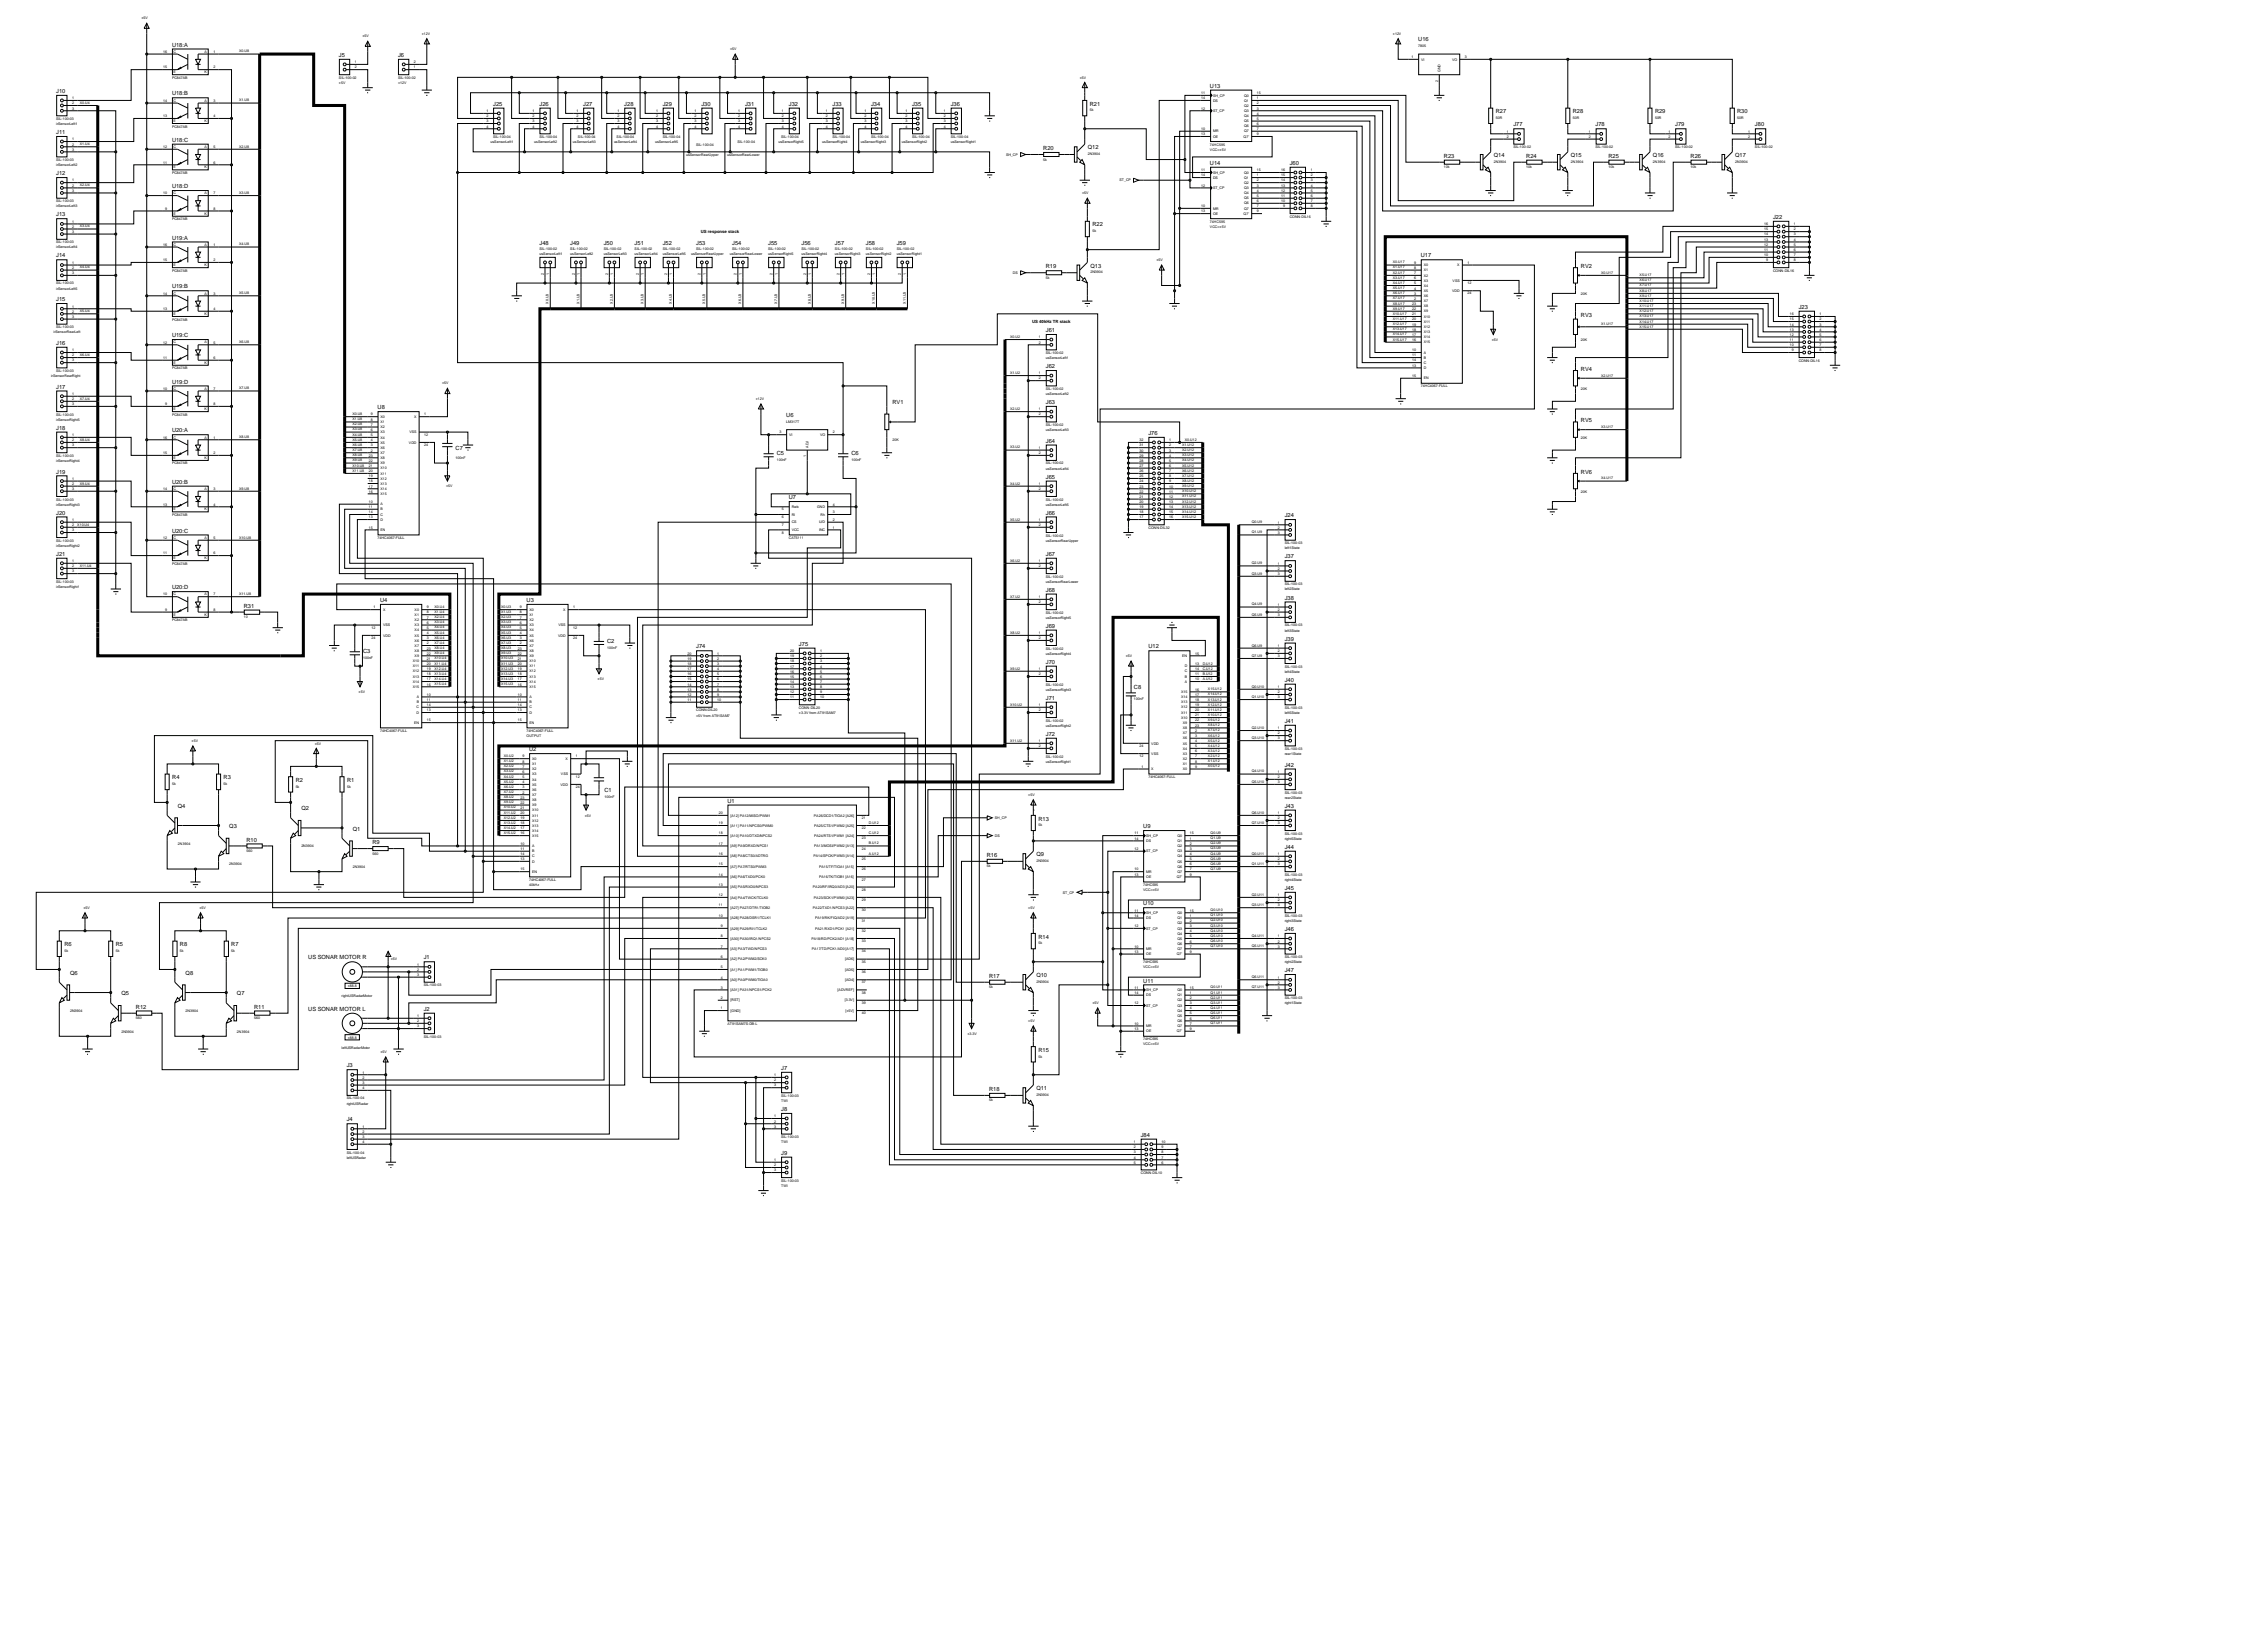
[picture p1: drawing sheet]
<svg xmlns="http://www.w3.org/2000/svg" width="1120mm" height="815mm" viewBox="0 0 1120 815" stroke-linecap="round" stroke-linejoin="round" font-family="sans-serif">
<defs><g id="words">
<g font-size="2.8">
<text x="85" y="23">U18:A</text>
<text x="701" y="20">U16</text>
<text x="167" y="28">J5</text>
<text x="197" y="28">J6</text>
<text x="28" y="46">J10</text>
<text x="85" y="47">U18:B</text>
<text x="598" y="43">U13</text>
<text x="244" y="52">J25</text>
<text x="267" y="52">J26</text>
<text x="288" y="52">J27</text>
<text x="308" y="52">J28</text>
<text x="327" y="52">J29</text>
<text x="347" y="52">J30</text>
<text x="368" y="52">J31</text>
<text x="390" y="52">J32</text>
<text x="411" y="52">J33</text>
<text x="430" y="52">J34</text>
<text x="451" y="52">J35</text>
<text x="470" y="52">J36</text>
<text x="539" y="52">R21</text>
<text x="739" y="56">R27</text>
<text x="777" y="56">R28</text>
<text x="818" y="56">R29</text>
<text x="858" y="56">R30</text>
<text x="748" y="62">J77</text>
<text x="788" y="62">J78</text>
<text x="828" y="62">J79</text>
<text x="867" y="62">J80</text>
<text x="28" y="66">J11</text>
<text x="85" y="70">U18:C</text>
<text x="516" y="74">R20</text>
<text x="537" y="74">Q12</text>
<text x="714" y="78">R23</text>
<text x="738" y="78">Q14</text>
<text x="754" y="78">R24</text>
<text x="776" y="78">Q15</text>
<text x="795" y="78">R25</text>
<text x="817" y="78">Q16</text>
<text x="835" y="78">R26</text>
<text x="857" y="78">Q17</text>
<text x="598" y="81">U14</text>
<text x="637" y="81">J60</text>
<text x="28" y="87">J12</text>
<text x="85" y="93">U18:D</text>
<text x="28" y="107">J13</text>
<text x="540" y="112">R22</text>
<text x="876" y="108">J22</text>
<text x="85" y="118">U19:A</text>
<text x="267" y="121">J48</text>
<text x="282" y="121">J49</text>
<text x="298" y="121">J50</text>
<text x="314" y="121">J51</text>
<text x="327" y="121">J52</text>
<text x="344" y="121">J53</text>
<text x="362" y="121">J54</text>
<text x="380" y="121">J55</text>
<text x="396" y="121">J56</text>
<text x="413" y="121">J57</text>
<text x="428" y="121">J58</text>
<text x="443" y="121">J59</text>
<text x="28" y="127">J14</text>
<text x="702" y="127">U17</text>
<text x="517" y="133">R19</text>
<text x="539" y="132">Q13</text>
<text x="781" y="132">RV2</text>
<text x="85" y="142">U19:B</text>
<text x="28" y="149">J15</text>
<text x="889" y="153">J23</text>
<text x="781" y="156">RV3</text>
<text x="85" y="167">U19:C</text>
<text x="517" y="164">J61</text>
<text x="28" y="170">J16</text>
<text x="517" y="182">J62</text>
<text x="781" y="183">RV4</text>
<text x="28" y="192">J17</text>
<text x="85" y="189">U19:D</text>
<text x="187" y="202">U8</text>
<text x="441" y="200">RV1</text>
<text x="517" y="200">J63</text>
<text x="389" y="206">U6</text>
<text x="781" y="208">RV5</text>
<text x="28" y="212">J18</text>
<text x="85" y="214">U20:A</text>
<text x="567" y="215">J76</text>
<text x="517" y="219">J64</text>
<text x="225" y="222">C7</text>
<text x="384" y="225">C5</text>
<text x="421" y="225">C6</text>
<text x="28" y="234">J19</text>
<text x="781" y="234">RV6</text>
<text x="85" y="239">U20:B</text>
<text x="517" y="236">J65</text>
<text x="390" y="247">U7</text>
<text x="28" y="254">J20</text>
<text x="517" y="254">J66</text>
<text x="635" y="255">J24</text>
<text x="85" y="263">U20:C</text>
<text x="28" y="275">J21</text>
<text x="517" y="275">J67</text>
<text x="635" y="276">J37</text>
<text x="85" y="291">U20:D</text>
<text x="517" y="292">J68</text>
<text x="188" y="297">U4</text>
<text x="260" y="297">U3</text>
<text x="635" y="296">J38</text>
<text x="121" y="300">R31</text>
<text x="517" y="310">J69</text>
<text x="300" y="318">C2</text>
<text x="635" y="316">J39</text>
<text x="179" y="323">C3</text>
<text x="344" y="320">J74</text>
<text x="395" y="319">J75</text>
<text x="567" y="320">U12</text>
<text x="517" y="328">J70</text>
<text x="560" y="340">C8</text>
<text x="635" y="337">J40</text>
<text x="517" y="346">J71</text>
<text x="635" y="357">J41</text>
<text x="517" y="363">J72</text>
<text x="262" y="371">U2</text>
<text x="635" y="379">J42</text>
<text x="85" y="385">R4</text>
<text x="110" y="385">R3</text>
<text x="146" y="386">R2</text>
<text x="172" y="386">R1</text>
<text x="299" y="391">C1</text>
<text x="88" y="399">Q4</text>
<text x="149" y="400">Q2</text>
<text x="359" y="396">U1</text>
<text x="635" y="399">J43</text>
<text x="513" y="405">R13</text>
<text x="113" y="409">Q3</text>
<text x="174" y="410">Q1</text>
<text x="565" y="409">U9</text>
<text x="122" y="416">R10</text>
<text x="184" y="417">R9</text>
<text x="635" y="419">J44</text>
<text x="488" y="423">R16</text>
<text x="512" y="423">Q9</text>
<text x="635" y="440">J45</text>
<text x="565" y="447">U10</text>
<text x="635" y="460">J46</text>
<text x="32" y="467">R6</text>
<text x="57" y="467">R5</text>
<text x="89" y="467">R8</text>
<text x="114" y="467">R7</text>
<text x="513" y="464">R14</text>
<text x="152" y="474">US SONAR MOTOR R</text>
<text x="209" y="474">J1</text>
<text x="35" y="481">Q6</text>
<text x="92" y="481">Q8</text>
<text x="489" y="483">R17</text>
<text x="512" y="483">Q10</text>
<text x="565" y="485">U11</text>
<text x="635" y="480">J47</text>
<text x="60" y="492">Q5</text>
<text x="117" y="492">Q7</text>
<text x="67" y="498">R12</text>
<text x="126" y="498">R11</text>
<text x="152" y="499">US SONAR MOTOR L</text>
<text x="209" y="499">J2</text>
<text x="513" y="519">R15</text>
<text x="171" y="527">J3</text>
<text x="386" y="528">J7</text>
<text x="489" y="539">R18</text>
<text x="512" y="538">Q11</text>
<text x="386" y="549">J8</text>
<text x="171" y="554">J4</text>
<text x="564" y="561">J84</text>
<text x="386" y="570">J9</text>
</g>
<g font-size="2.1">
<text x="346" y="115">US response stack</text>
<text x="510" y="159">US 40kHz TR stack</text>
</g>
<g font-size="1.8">
<text x="70" y="10">+5V</text>
<text x="208" y="17">+12V</text>
<text x="688" y="17">+12V</text>
<text x="179" y="18">+5V</text>
<text x="701" y="23">7805</text>
<text x="81" y="26">16</text>
<text x="86" y="26">C</text>
<text x="101" y="26">A</text>
<text x="105" y="26">1</text>
<text x="118" y="26">X0.U8</text>
<text x="361" y="25">+5V</text>
<text x="697" y="29">1</text>
<text x="702" y="30">VI</text>
<text x="718" y="30">VO</text>
<text x="724" y="29">3</text>
<text x="81" y="34">15</text>
<text x="105" y="34">2</text>
<text x="175" y="31">1</text>
<text x="175" y="34">2</text>
<text x="204" y="34">1</text>
<text x="204" y="31">2</text>
<text x="712" y="36" transform="rotate(-90 712 36)">GND</text>
<text x="85" y="39">PC847AB</text>
<text x="86" y="36">E</text>
<text x="101" y="36">K</text>
<text x="167" y="39">SIL-100-02</text>
<text x="167" y="41">+5V</text>
<text x="197" y="39">SIL-100-02</text>
<text x="197" y="41">+12V</text>
<text x="533" y="39">+5V</text>
<text x="711" y="40" transform="rotate(-90 711 40)">2</text>
<text x="594" y="46">11</text>
<text x="599" y="48">SH_CP</text>
<text x="615" y="48">Q0</text>
<text x="621" y="46">15</text>
<text x="36" y="49">1</text>
<text x="36" y="51">2</text>
<text x="39" y="51">X0.U4</text>
<text x="81" y="50">14</text>
<text x="86" y="50">C</text>
<text x="101" y="50">A</text>
<text x="105" y="50">3</text>
<text x="118" y="50">X1.U8</text>
<text x="594" y="49">14</text>
<text x="599" y="50">DS</text>
<text x="615" y="50">Q1</text>
<text x="615" y="53">Q2</text>
<text x="621" y="49">1</text>
<text x="621" y="51">2</text>
<text x="28" y="59">SIL-100-03</text>
<text x="36" y="54">3</text>
<text x="81" y="58">13</text>
<text x="105" y="58">4</text>
<text x="240" y="55">1</text>
<text x="240" y="58">2</text>
<text x="263" y="55">1</text>
<text x="263" y="58">2</text>
<text x="285" y="55">1</text>
<text x="285" y="58">2</text>
<text x="305" y="55">1</text>
<text x="305" y="58">2</text>
<text x="324" y="55">1</text>
<text x="324" y="58">2</text>
<text x="343" y="55">1</text>
<text x="343" y="58">2</text>
<text x="365" y="55">1</text>
<text x="365" y="58">2</text>
<text x="386" y="55">1</text>
<text x="386" y="58">2</text>
<text x="408" y="55">1</text>
<text x="408" y="58">2</text>
<text x="427" y="55">1</text>
<text x="427" y="58">2</text>
<text x="447" y="55">1</text>
<text x="447" y="58">2</text>
<text x="466" y="55">1</text>
<text x="466" y="58">2</text>
<text x="539" y="55">5k</text>
<text x="594" y="54">12</text>
<text x="599" y="55">ST_CP</text>
<text x="615" y="55">Q3</text>
<text x="615" y="58">Q4</text>
<text x="621" y="54">3</text>
<text x="621" y="57">4</text>
<text x="621" y="59">5</text>
<text x="739" y="59">50R</text>
<text x="777" y="59">50R</text>
<text x="818" y="59">50R</text>
<text x="858" y="59">50R</text>
<text x="28" y="62">irSensorLeft1</text>
<text x="85" y="63">PC847AB</text>
<text x="86" y="60">E</text>
<text x="101" y="60">K</text>
<text x="240" y="60">3</text>
<text x="240" y="63">4</text>
<text x="263" y="60">3</text>
<text x="263" y="63">4</text>
<text x="285" y="60">3</text>
<text x="285" y="63">4</text>
<text x="305" y="60">3</text>
<text x="305" y="63">4</text>
<text x="324" y="60">3</text>
<text x="324" y="63">4</text>
<text x="343" y="60">3</text>
<text x="343" y="63">4</text>
<text x="365" y="60">3</text>
<text x="365" y="63">4</text>
<text x="386" y="60">3</text>
<text x="386" y="63">4</text>
<text x="408" y="60">3</text>
<text x="408" y="63">4</text>
<text x="427" y="60">3</text>
<text x="427" y="63">4</text>
<text x="447" y="60">3</text>
<text x="447" y="63">4</text>
<text x="466" y="60">3</text>
<text x="466" y="63">4</text>
<text x="594" y="64">10</text>
<text x="599" y="65">MR</text>
<text x="615" y="60">Q5</text>
<text x="615" y="63">Q6</text>
<text x="615" y="65">Q7</text>
<text x="621" y="62">6</text>
<text x="621" y="64">7</text>
<text x="745" y="65">1</text>
<text x="785" y="65">1</text>
<text x="824" y="65">1</text>
<text x="864" y="65">1</text>
<text x="36" y="69">1</text>
<text x="36" y="72">2</text>
<text x="39" y="72">X1.U4</text>
<text x="242" y="71">usSensorLeft1</text>
<text x="244" y="68">SIL-100-04</text>
<text x="264" y="71">usSensorLeft2</text>
<text x="267" y="68">SIL-100-04</text>
<text x="283" y="71">usSensorLeft3</text>
<text x="286" y="68">SIL-100-04</text>
<text x="303" y="71">usSensorLeft4</text>
<text x="305" y="68">SIL-100-04</text>
<text x="324" y="71">usSensorLeft5</text>
<text x="327" y="68">SIL-100-04</text>
<text x="344" y="72">SIL-100-04</text>
<text x="364" y="71">SIL-100-04</text>
<text x="385" y="71">usSensorRight5</text>
<text x="386" y="68">SIL-100-04</text>
<text x="406" y="71">usSensorRight4</text>
<text x="411" y="68">SIL-100-04</text>
<text x="425" y="71">usSensorRight3</text>
<text x="430" y="68">SIL-100-04</text>
<text x="446" y="71">usSensorRight2</text>
<text x="451" y="68">SIL-100-04</text>
<text x="470" y="68">SIL-100-04</text>
<text x="470" y="71">usSensorRight1</text>
<text x="594" y="67">13</text>
<text x="598" y="72">74HC595</text>
<text x="599" y="68">OE</text>
<text x="615" y="68">Q7'</text>
<text x="621" y="67">9</text>
<text x="745" y="68">2</text>
<text x="785" y="68">2</text>
<text x="824" y="68">2</text>
<text x="864" y="68">2</text>
<text x="36" y="74">3</text>
<text x="81" y="73">12</text>
<text x="86" y="73">C</text>
<text x="101" y="73">A</text>
<text x="105" y="73">5</text>
<text x="118" y="73">X2.U8</text>
<text x="339" y="77">usSensorRearUpper</text>
<text x="359" y="77">usSensorRearLower</text>
<text x="497" y="77">SH_CP</text>
<text x="537" y="77">2N3904</text>
<text x="598" y="74">VCC=+5V</text>
<text x="748" y="73">SIL-100-02</text>
<text x="788" y="73">SIL-100-02</text>
<text x="828" y="73">SIL-100-02</text>
<text x="867" y="73">SIL-100-02</text>
<text x="28" y="80">SIL-100-03</text>
<text x="28" y="82">irSensorLeft2</text>
<text x="81" y="81">11</text>
<text x="86" y="83">E</text>
<text x="101" y="83">K</text>
<text x="105" y="81">6</text>
<text x="516" y="79">5k</text>
<text x="714" y="83">10k</text>
<text x="738" y="80">2N3904</text>
<text x="754" y="83">10k</text>
<text x="776" y="80">2N3904</text>
<text x="795" y="83">10k</text>
<text x="817" y="80">2N3904</text>
<text x="835" y="83">10k</text>
<text x="857" y="80">2N3904</text>
<text x="36" y="90">1</text>
<text x="85" y="86">PC847AB</text>
<text x="553" y="90">ST_CP</text>
<text x="594" y="85">11</text>
<text x="594" y="87">14</text>
<text x="599" y="86">SH_CP</text>
<text x="599" y="88">DS</text>
<text x="615" y="86">Q0</text>
<text x="615" y="88">Q1</text>
<text x="621" y="85">15</text>
<text x="621" y="87">1</text>
<text x="621" y="90">2</text>
<text x="633" y="85">16</text>
<text x="633" y="87">15</text>
<text x="633" y="90">14</text>
<text x="648" y="85">1</text>
<text x="648" y="87">2</text>
<text x="648" y="90">3</text>
<text x="36" y="92">2</text>
<text x="36" y="95">3</text>
<text x="39" y="92">X2.U4</text>
<text x="81" y="96">10</text>
<text x="86" y="96">C</text>
<text x="101" y="96">A</text>
<text x="105" y="96">7</text>
<text x="118" y="96">X3.U8</text>
<text x="535" y="96">+5V</text>
<text x="594" y="92">12</text>
<text x="599" y="93">ST_CP</text>
<text x="615" y="91">Q2</text>
<text x="615" y="93">Q3</text>
<text x="615" y="96">Q4</text>
<text x="621" y="92">3</text>
<text x="621" y="95">4</text>
<text x="633" y="92">13</text>
<text x="633" y="95">12</text>
<text x="648" y="92">4</text>
<text x="648" y="95">5</text>
<text x="28" y="100">SIL-100-03</text>
<text x="615" y="98">Q5</text>
<text x="615" y="101">Q6</text>
<text x="621" y="97">5</text>
<text x="621" y="100">6</text>
<text x="633" y="97">11</text>
<text x="633" y="100">10</text>
<text x="648" y="97">6</text>
<text x="648" y="100">7</text>
<text x="28" y="102">irSensorLeft3</text>
<text x="82" y="104">9</text>
<text x="86" y="106">E</text>
<text x="101" y="106">K</text>
<text x="105" y="104">8</text>
<text x="594" y="102">10</text>
<text x="594" y="105">13</text>
<text x="599" y="103">MR</text>
<text x="599" y="106">OE</text>
<text x="615" y="106">Q7'</text>
<text x="615" y="103">Q7</text>
<text x="621" y="102">7</text>
<text x="621" y="105">9</text>
<text x="634" y="102">9</text>
<text x="637" y="107">CONN-DIL16</text>
<text x="648" y="102">8</text>
<text x="36" y="110">1</text>
<text x="36" y="112">2</text>
<text x="39" y="112">X3.U4</text>
<text x="85" y="109">PC847AB</text>
<text x="598" y="110">74HC595</text>
<text x="598" y="113">VCC=+5V</text>
<text x="872" y="111">16</text>
<text x="872" y="114">15</text>
<text x="886" y="111">1</text>
<text x="886" y="114">2</text>
<text x="36" y="115">3</text>
<text x="540" y="115">5k</text>
<text x="872" y="116">14</text>
<text x="872" y="119">13</text>
<text x="886" y="116">3</text>
<text x="886" y="119">4</text>
<text x="28" y="120">SIL-100-03</text>
<text x="28" y="123">irSensorLeft4</text>
<text x="81" y="121">16</text>
<text x="86" y="121">C</text>
<text x="101" y="121">A</text>
<text x="105" y="121">1</text>
<text x="118" y="121">X4.U8</text>
<text x="267" y="124">SIL-100-02</text>
<text x="282" y="124">SIL-100-02</text>
<text x="298" y="124">SIL-100-02</text>
<text x="314" y="124">SIL-100-02</text>
<text x="327" y="124">SIL-100-02</text>
<text x="344" y="124">SIL-100-02</text>
<text x="362" y="124">SIL-100-02</text>
<text x="380" y="124">SIL-100-02</text>
<text x="396" y="124">SIL-100-02</text>
<text x="413" y="124">SIL-100-02</text>
<text x="428" y="124">SIL-100-02</text>
<text x="443" y="124">SIL-100-02</text>
<text x="872" y="121">12</text>
<text x="872" y="124">11</text>
<text x="886" y="121">5</text>
<text x="886" y="124">6</text>
<text x="36" y="130">1</text>
<text x="81" y="129">15</text>
<text x="86" y="131">E</text>
<text x="101" y="131">K</text>
<text x="105" y="129">2</text>
<text x="267" y="126">usSensorLeft1</text>
<text x="282" y="126">usSensorLeft2</text>
<text x="298" y="126">usSensorLeft3</text>
<text x="314" y="126">usSensorLeft4</text>
<text x="327" y="126">usSensorLeft5</text>
<text x="341" y="126">usSensorRearUpper</text>
<text x="361" y="126">usSensorRearLower</text>
<text x="380" y="126">usSensorRight5</text>
<text x="396" y="126">usSensorRight4</text>
<text x="413" y="126">usSensorRight3</text>
<text x="428" y="126">usSensorRight2</text>
<text x="443" y="126">usSensorRight1</text>
<text x="572" y="129">+5V</text>
<text x="688" y="130">X0.U17</text>
<text x="699" y="130">9</text>
<text x="704" y="131">X0</text>
<text x="720" y="131">X</text>
<text x="725" y="130">1</text>
<text x="872" y="126">10</text>
<text x="873" y="129">9</text>
<text x="886" y="126">7</text>
<text x="886" y="129">8</text>
<text x="36" y="133">2</text>
<text x="36" y="135">3</text>
<text x="39" y="133">X4.U4</text>
<text x="85" y="134">PC847AB</text>
<text x="269" y="136" transform="rotate(-90 269 136)">2</text>
<text x="271" y="136" transform="rotate(-90 271 136)">1</text>
<text x="284" y="136" transform="rotate(-90 284 136)">2</text>
<text x="286" y="136" transform="rotate(-90 286 136)">1</text>
<text x="300" y="136" transform="rotate(-90 300 136)">2</text>
<text x="303" y="136" transform="rotate(-90 303 136)">1</text>
<text x="316" y="136" transform="rotate(-90 316 136)">2</text>
<text x="318" y="136" transform="rotate(-90 318 136)">1</text>
<text x="330" y="136" transform="rotate(-90 330 136)">2</text>
<text x="332" y="136" transform="rotate(-90 332 136)">1</text>
<text x="346" y="136" transform="rotate(-90 346 136)">2</text>
<text x="349" y="136" transform="rotate(-90 349 136)">1</text>
<text x="364" y="136" transform="rotate(-90 364 136)">2</text>
<text x="367" y="136" transform="rotate(-90 367 136)">1</text>
<text x="382" y="136" transform="rotate(-90 382 136)">2</text>
<text x="384" y="136" transform="rotate(-90 384 136)">1</text>
<text x="398" y="136" transform="rotate(-90 398 136)">2</text>
<text x="401" y="136" transform="rotate(-90 401 136)">1</text>
<text x="415" y="136" transform="rotate(-90 415 136)">2</text>
<text x="417" y="136" transform="rotate(-90 417 136)">1</text>
<text x="430" y="136" transform="rotate(-90 430 136)">2</text>
<text x="432" y="136" transform="rotate(-90 432 136)">1</text>
<text x="445" y="136" transform="rotate(-90 445 136)">2</text>
<text x="448" y="136" transform="rotate(-90 448 136)">1</text>
<text x="500" y="135">DS</text>
<text x="517" y="138">5k</text>
<text x="539" y="135">2N3904</text>
<text x="688" y="138">X3.U17</text>
<text x="688" y="135">X2.U17</text>
<text x="688" y="133">X1.U17</text>
<text x="699" y="133">8</text>
<text x="699" y="135">7</text>
<text x="699" y="138">6</text>
<text x="704" y="134">X1</text>
<text x="704" y="137">X2</text>
<text x="791" y="135">X0.U17</text>
<text x="810" y="136">X5.U17</text>
<text x="876" y="134">CONN-DIL16</text>
<text x="28" y="140">SIL-100-03</text>
<text x="28" y="143">irSensorLeft5</text>
<text x="688" y="143">X5.U17</text>
<text x="688" y="140">X4.U17</text>
<text x="699" y="140">5</text>
<text x="699" y="143">4</text>
<text x="704" y="139">X3</text>
<text x="704" y="142">X4</text>
<text x="718" y="139">VSS</text>
<text x="725" y="140">12</text>
<text x="810" y="139">X6.U17</text>
<text x="810" y="141">X7.U17</text>
<text x="81" y="145">14</text>
<text x="86" y="145">C</text>
<text x="101" y="145">A</text>
<text x="105" y="145">3</text>
<text x="118" y="145">X5.U8</text>
<text x="271" y="150" transform="rotate(-90 271 150)">X0.U3</text>
<text x="286" y="150" transform="rotate(-90 286 150)">X1.U3</text>
<text x="303" y="150" transform="rotate(-90 303 150)">X2.U3</text>
<text x="318" y="150" transform="rotate(-90 318 150)">X3.U3</text>
<text x="332" y="150" transform="rotate(-90 332 150)">X4.U3</text>
<text x="349" y="150" transform="rotate(-90 349 150)">X5.U3</text>
<text x="366" y="150" transform="rotate(-90 366 150)">X6.U3</text>
<text x="384" y="150" transform="rotate(-90 384 150)">X7.U3</text>
<text x="401" y="150" transform="rotate(-90 401 150)">X8.U3</text>
<text x="417" y="150" transform="rotate(-90 417 150)">X9.U3</text>
<text x="432" y="150" transform="rotate(-90 432 150)">X10.U3</text>
<text x="448" y="150" transform="rotate(-90 448 150)">X11.U3</text>
<text x="688" y="148">X7.U17</text>
<text x="688" y="145">X6.U17</text>
<text x="699" y="145">3</text>
<text x="699" y="148">2</text>
<text x="704" y="144">X5</text>
<text x="704" y="147">X6</text>
<text x="704" y="149">X7</text>
<text x="718" y="144">VDD</text>
<text x="725" y="145">24</text>
<text x="781" y="146">20K</text>
<text x="810" y="144">X8.U17</text>
<text x="810" y="147">X9.U17</text>
<text x="810" y="149">X10.U17</text>
<text x="36" y="152">1</text>
<text x="36" y="154">2</text>
<text x="39" y="154">X5.U4</text>
<text x="81" y="153">13</text>
<text x="86" y="156">E</text>
<text x="101" y="156">K</text>
<text x="105" y="153">4</text>
<text x="688" y="155">X10.U17</text>
<text x="688" y="153">X9.U17</text>
<text x="688" y="150">X8.U17</text>
<text x="698" y="151">23</text>
<text x="698" y="153">22</text>
<text x="698" y="156">21</text>
<text x="704" y="152">X8</text>
<text x="704" y="154">X9</text>
<text x="810" y="152">X11.U17</text>
<text x="810" y="154">X12.U17</text>
<text x="884" y="156">16</text>
<text x="899" y="156">1</text>
<text x="36" y="157">3</text>
<text x="85" y="158">PC847AB</text>
<text x="688" y="161">X12.U17</text>
<text x="688" y="158">X11.U17</text>
<text x="698" y="158">20</text>
<text x="698" y="161">19</text>
<text x="704" y="157">X10</text>
<text x="704" y="159">X11</text>
<text x="704" y="162">X12</text>
<text x="791" y="161">X1.U17</text>
<text x="810" y="157">X13.U17</text>
<text x="810" y="159">X14.U17</text>
<text x="810" y="162">X15.U17</text>
<text x="884" y="158">15</text>
<text x="884" y="161">14</text>
<text x="899" y="158">2</text>
<text x="899" y="161">3</text>
<text x="26" y="165">irSensorRearLeft</text>
<text x="28" y="162">SIL-100-03</text>
<text x="499" y="167">X0.U2</text>
<text x="513" y="167">1</text>
<text x="688" y="166">X14.U17</text>
<text x="688" y="163">X13.U17</text>
<text x="698" y="163">18</text>
<text x="698" y="166">17</text>
<text x="704" y="164">X13</text>
<text x="704" y="167">X14</text>
<text x="884" y="163">13</text>
<text x="884" y="166">12</text>
<text x="899" y="163">4</text>
<text x="899" y="166">5</text>
<text x="36" y="173">1</text>
<text x="81" y="170">12</text>
<text x="86" y="170">C</text>
<text x="101" y="170">A</text>
<text x="105" y="170">5</text>
<text x="118" y="169">X6.U8</text>
<text x="513" y="170">2</text>
<text x="688" y="168">X15.U17</text>
<text x="698" y="168">16</text>
<text x="698" y="173">10</text>
<text x="704" y="170">X15</text>
<text x="737" y="168">+5V</text>
<text x="781" y="168">20K</text>
<text x="884" y="168">11</text>
<text x="884" y="171">10</text>
<text x="885" y="173">9</text>
<text x="899" y="168">6</text>
<text x="899" y="171">7</text>
<text x="899" y="173">8</text>
<text x="36" y="176">2</text>
<text x="36" y="178">3</text>
<text x="39" y="176">X6.U4</text>
<text x="81" y="177">11</text>
<text x="86" y="180">E</text>
<text x="101" y="180">K</text>
<text x="105" y="177">6</text>
<text x="517" y="175">SIL-100-02</text>
<text x="517" y="177">usSensorLeft1</text>
<text x="698" y="176">11</text>
<text x="698" y="178">14</text>
<text x="704" y="175">A</text>
<text x="704" y="177">B</text>
<text x="704" y="180">C</text>
<text x="889" y="179">CONN-DIL16</text>
<text x="28" y="184">SIL-100-03</text>
<text x="85" y="182">PC847AB</text>
<text x="499" y="185">X1.U2</text>
<text x="513" y="185">1</text>
<text x="698" y="181">13</text>
<text x="704" y="182">D</text>
<text x="791" y="186">X2.U17</text>
<text x="25" y="186">irSensorRearRight</text>
<text x="218" y="190">+5V</text>
<text x="513" y="187">2</text>
<text x="698" y="186">15</text>
<text x="702" y="191">74HC4067-FULL</text>
<text x="704" y="187">EN</text>
<text x="36" y="195">1</text>
<text x="36" y="198">2</text>
<text x="39" y="197">X7.U4</text>
<text x="81" y="192">10</text>
<text x="86" y="192">C</text>
<text x="101" y="192">A</text>
<text x="105" y="192">7</text>
<text x="118" y="192">X7.U8</text>
<text x="373" y="197">+12V</text>
<text x="517" y="193">SIL-100-02</text>
<text x="517" y="195">usSensorLeft2</text>
<text x="781" y="193">20K</text>
<text x="36" y="200">3</text>
<text x="82" y="200">9</text>
<text x="86" y="203">E</text>
<text x="101" y="203">K</text>
<text x="105" y="200">8</text>
<text x="499" y="202">X2.U2</text>
<text x="513" y="203">1</text>
<text x="28" y="205">SIL-100-03</text>
<text x="28" y="208">irSensorRight5</text>
<text x="85" y="205">PC847AB</text>
<text x="174" y="205">X0.U8</text>
<text x="174" y="208">X1.U8</text>
<text x="183" y="205">9</text>
<text x="183" y="208">8</text>
<text x="188" y="206">X0</text>
<text x="188" y="209">X1</text>
<text x="205" y="206">X</text>
<text x="210" y="205">1</text>
<text x="389" y="209">LM317T</text>
<text x="513" y="205">2</text>
<text x="36" y="215">1</text>
<text x="174" y="210">X2.U8</text>
<text x="174" y="213">X3.U8</text>
<text x="174" y="215">X4.U8</text>
<text x="183" y="210">7</text>
<text x="183" y="213">6</text>
<text x="183" y="215">5</text>
<text x="188" y="211">X2</text>
<text x="188" y="214">X3</text>
<text x="202" y="214">VSS</text>
<text x="210" y="215">12</text>
<text x="385" y="214">3</text>
<text x="390" y="215">VI</text>
<text x="405" y="215">VO</text>
<text x="412" y="214">2</text>
<text x="517" y="210">SIL-100-02</text>
<text x="517" y="213">usSensorLeft3</text>
<text x="791" y="211">X3.U17</text>
<text x="36" y="218">2</text>
<text x="36" y="220">3</text>
<text x="39" y="218">X8.U4</text>
<text x="81" y="217">16</text>
<text x="86" y="217">C</text>
<text x="101" y="217">A</text>
<text x="105" y="217">1</text>
<text x="118" y="216">X8.U8</text>
<text x="174" y="218">X5.U8</text>
<text x="174" y="220">X6.U8</text>
<text x="183" y="218">4</text>
<text x="183" y="220">3</text>
<text x="188" y="217">X4</text>
<text x="188" y="219">X5</text>
<text x="188" y="222">X6</text>
<text x="202" y="219">VDD</text>
<text x="210" y="220">24</text>
<text x="400" y="221" transform="rotate(-90 400 221)">ADJ</text>
<text x="441" y="218">20K</text>
<text x="499" y="221">X3.U2</text>
<text x="513" y="222">1</text>
<text x="563" y="218">32</text>
<text x="563" y="220">31</text>
<text x="578" y="218">1</text>
<text x="578" y="220">2</text>
<text x="584" y="220">X1.U12</text>
<text x="586" y="218">X0.U12</text>
<text x="781" y="217">20K</text>
<text x="28" y="226">SIL-100-03</text>
<text x="81" y="224">15</text>
<text x="86" y="227">E</text>
<text x="101" y="227">K</text>
<text x="105" y="224">2</text>
<text x="174" y="223">X7.U8</text>
<text x="174" y="225">X8.U8</text>
<text x="174" y="228">X9.U8</text>
<text x="182" y="225">23</text>
<text x="183" y="223">2</text>
<text x="188" y="224">X7</text>
<text x="188" y="227">X8</text>
<text x="225" y="226">100nF</text>
<text x="384" y="228">100nF</text>
<text x="398" y="226" transform="rotate(-90 398 226)">1</text>
<text x="421" y="228">100nF</text>
<text x="513" y="224">2</text>
<text x="563" y="223">30</text>
<text x="563" y="225">29</text>
<text x="578" y="223">3</text>
<text x="578" y="225">4</text>
<text x="584" y="223">X2.U12</text>
<text x="584" y="225">X3.U12</text>
<text x="584" y="228">X4.U12</text>
<text x="28" y="228">irSensorRight4</text>
<text x="85" y="229">PC847AB</text>
<text x="174" y="233">X11.U8</text>
<text x="174" y="230">X10.U8</text>
<text x="182" y="228">22</text>
<text x="182" y="231">21</text>
<text x="182" y="233">20</text>
<text x="188" y="229">X9</text>
<text x="188" y="232">X10</text>
<text x="517" y="229">SIL-100-02</text>
<text x="517" y="232">usSensorLeft4</text>
<text x="563" y="228">28</text>
<text x="563" y="231">27</text>
<text x="563" y="233">26</text>
<text x="578" y="228">5</text>
<text x="578" y="231">6</text>
<text x="578" y="233">7</text>
<text x="584" y="230">X5.U12</text>
<text x="584" y="233">X6.U12</text>
<text x="36" y="237">1</text>
<text x="36" y="239">2</text>
<text x="39" y="239">X9.U4</text>
<text x="182" y="236">19</text>
<text x="182" y="238">18</text>
<text x="188" y="234">X11</text>
<text x="188" y="237">X12</text>
<text x="188" y="239">X13</text>
<text x="499" y="239">X4.U2</text>
<text x="513" y="239">1</text>
<text x="563" y="236">25</text>
<text x="563" y="238">24</text>
<text x="578" y="236">8</text>
<text x="578" y="238">9</text>
<text x="584" y="235">X7.U12</text>
<text x="584" y="238">X8.U12</text>
<text x="791" y="237">X4.U17</text>
<text x="36" y="242">3</text>
<text x="81" y="242">14</text>
<text x="86" y="242">C</text>
<text x="101" y="242">A</text>
<text x="105" y="242">3</text>
<text x="118" y="242">X9.U8</text>
<text x="182" y="241">17</text>
<text x="182" y="243">16</text>
<text x="188" y="242">X14</text>
<text x="188" y="244">X15</text>
<text x="220" y="241">+5V</text>
<text x="513" y="242">2</text>
<text x="563" y="241">23</text>
<text x="563" y="243">22</text>
<text x="563" y="246">21</text>
<text x="578" y="241">10</text>
<text x="578" y="243">11</text>
<text x="578" y="246">12</text>
<text x="584" y="241">X9.U12</text>
<text x="584" y="243">X10.U12</text>
<text x="584" y="246">X11.U12</text>
<text x="781" y="243">20K</text>
<text x="28" y="247">SIL-100-03</text>
<text x="28" y="250">irSensorRight3</text>
<text x="81" y="250">13</text>
<text x="105" y="250">4</text>
<text x="182" y="248">10</text>
<text x="182" y="251">11</text>
<text x="188" y="250">A</text>
<text x="391" y="251">Rwb</text>
<text x="404" y="251">GND</text>
<text x="412" y="250">4</text>
<text x="517" y="247">SIL-100-02</text>
<text x="517" y="250">usSensorLeft5</text>
<text x="563" y="248">20</text>
<text x="563" y="251">19</text>
<text x="578" y="248">13</text>
<text x="578" y="251">14</text>
<text x="584" y="248">X12.U12</text>
<text x="584" y="251">X13.U12</text>
<text x="36" y="257">1</text>
<text x="85" y="255">PC847AB</text>
<text x="86" y="252">E</text>
<text x="101" y="252">K</text>
<text x="182" y="253">14</text>
<text x="182" y="256">13</text>
<text x="188" y="252">B</text>
<text x="188" y="255">C</text>
<text x="188" y="257">D</text>
<text x="386" y="256">6</text>
<text x="386" y="252">5</text>
<text x="391" y="255">Rl</text>
<text x="405" y="255">Rh</text>
<text x="412" y="257">2</text>
<text x="412" y="253">3</text>
<text x="499" y="257">X5.U2</text>
<text x="513" y="257">1</text>
<text x="563" y="253">18</text>
<text x="563" y="256">17</text>
<text x="578" y="253">15</text>
<text x="578" y="256">16</text>
<text x="584" y="253">X14.U12</text>
<text x="584" y="256">X15.U12</text>
<text x="36" y="260">2</text>
<text x="36" y="262">3</text>
<text x="38" y="260">X10.U4</text>
<text x="182" y="261">15</text>
<text x="188" y="262">EN</text>
<text x="386" y="263">8</text>
<text x="386" y="260">7</text>
<text x="391" y="262">VCC</text>
<text x="391" y="258">CS</text>
<text x="405" y="262">INC</text>
<text x="405" y="258">U/D</text>
<text x="412" y="261">1</text>
<text x="513" y="260">2</text>
<text x="567" y="261">CONN-DIL32</text>
<text x="618" y="258">Q0.U9</text>
<text x="618" y="263">Q1.U9</text>
<text x="631" y="259">1</text>
<text x="631" y="261">2</text>
<text x="631" y="264">3</text>
<text x="28" y="267">SIL-100-03</text>
<text x="81" y="266">12</text>
<text x="86" y="266">C</text>
<text x="101" y="266">A</text>
<text x="105" y="266">5</text>
<text x="118" y="266">X10.U8</text>
<text x="187" y="266">74HC4067-FULL</text>
<text x="390" y="266">CAT5111</text>
<text x="517" y="265">SIL-100-02</text>
<text x="517" y="267">usSensorRearUpper</text>
<text x="635" y="269">SIL-100-03</text>
<text x="28" y="270">irSensorRight2</text>
<text x="81" y="274">11</text>
<text x="105" y="274">6</text>
<text x="635" y="271">left1State</text>
<text x="36" y="278">1</text>
<text x="36" y="280">2</text>
<text x="39" y="280">X11.U4</text>
<text x="85" y="279">PC847AB</text>
<text x="86" y="276">E</text>
<text x="101" y="276">K</text>
<text x="499" y="277">X6.U2</text>
<text x="513" y="278">1</text>
<text x="513" y="280">2</text>
<text x="618" y="279">Q2.U9</text>
<text x="631" y="279">1</text>
<text x="631" y="281">2</text>
<text x="28" y="288">SIL-100-03</text>
<text x="36" y="283">3</text>
<text x="517" y="285">SIL-100-02</text>
<text x="517" y="288">usSensorRearLower</text>
<text x="618" y="284">Q3.U9</text>
<text x="631" y="284">3</text>
<text x="28" y="290">irSensorRight1</text>
<text x="86" y="294">C</text>
<text x="101" y="294">A</text>
<text x="118" y="294">X11.U8</text>
<text x="635" y="289">SIL-100-03</text>
<text x="635" y="292">left2State</text>
<text x="81" y="294">10</text>
<text x="105" y="294">7</text>
<text x="499" y="295">X7.U2</text>
<text x="513" y="295">1</text>
<text x="513" y="298">2</text>
<text x="618" y="299">Q4.U9</text>
<text x="631" y="299">1</text>
<text x="82" y="302">9</text>
<text x="86" y="304">E</text>
<text x="101" y="304">K</text>
<text x="105" y="302">8</text>
<text x="121" y="305">10</text>
<text x="184" y="300">1</text>
<text x="189" y="302">X</text>
<text x="205" y="302">X0</text>
<text x="205" y="304">X1</text>
<text x="211" y="300">9</text>
<text x="211" y="303">8</text>
<text x="211" y="305">7</text>
<text x="215" y="300">X0.U4</text>
<text x="215" y="303">X1.U4</text>
<text x="215" y="305">X2.U4</text>
<text x="248" y="300">X0.U3</text>
<text x="248" y="303">X1.U3</text>
<text x="248" y="305">X2.U3</text>
<text x="257" y="300">9</text>
<text x="257" y="303">8</text>
<text x="257" y="305">7</text>
<text x="262" y="302">X0</text>
<text x="262" y="304">X1</text>
<text x="278" y="302">X</text>
<text x="283" y="300">1</text>
<text x="517" y="303">SIL-100-02</text>
<text x="517" y="306">usSensorRight5</text>
<text x="618" y="304">Q5.U9</text>
<text x="631" y="302">2</text>
<text x="631" y="304">3</text>
<text x="85" y="307">PC847AB</text>
<text x="183" y="310">12</text>
<text x="189" y="309">VSS</text>
<text x="205" y="307">X2</text>
<text x="205" y="309">X3</text>
<text x="205" y="312">X4</text>
<text x="211" y="308">6</text>
<text x="211" y="311">5</text>
<text x="215" y="308">X3.U4</text>
<text x="215" y="310">X4.U4</text>
<text x="248" y="308">X3.U3</text>
<text x="248" y="310">X4.U3</text>
<text x="257" y="308">6</text>
<text x="257" y="311">5</text>
<text x="262" y="307">X2</text>
<text x="262" y="309">X3</text>
<text x="262" y="312">X4</text>
<text x="276" y="309">VSS</text>
<text x="283" y="310">12</text>
<text x="635" y="309">SIL-100-03</text>
<text x="635" y="312">left3State</text>
<text x="183" y="316">24</text>
<text x="189" y="314">VDD</text>
<text x="205" y="314">X5</text>
<text x="205" y="317">X6</text>
<text x="211" y="313">4</text>
<text x="211" y="316">3</text>
<text x="215" y="313">X5.U4</text>
<text x="215" y="315">X6.U4</text>
<text x="215" y="318">X7.U4</text>
<text x="248" y="313">X5.U3</text>
<text x="248" y="315">X6.U3</text>
<text x="248" y="318">X7.U3</text>
<text x="257" y="313">4</text>
<text x="257" y="316">3</text>
<text x="262" y="314">X5</text>
<text x="262" y="317">X6</text>
<text x="276" y="314">VDD</text>
<text x="283" y="316">24</text>
<text x="499" y="313">X8.U2</text>
<text x="513" y="313">1</text>
<text x="513" y="316">2</text>
<text x="205" y="319">X7</text>
<text x="205" y="322">X8</text>
<text x="211" y="318">2</text>
<text x="211" y="321">23</text>
<text x="211" y="323">22</text>
<text x="215" y="321">X8.U4</text>
<text x="215" y="323">X9.U4</text>
<text x="248" y="321">X8.U3</text>
<text x="248" y="323">X9.U3</text>
<text x="256" y="321">23</text>
<text x="256" y="323">22</text>
<text x="257" y="318">2</text>
<text x="262" y="319">X7</text>
<text x="262" y="322">X8</text>
<text x="300" y="320">100nF</text>
<text x="340" y="323">20</text>
<text x="354" y="323">1</text>
<text x="390" y="322">20</text>
<text x="405" y="322">1</text>
<text x="517" y="321">SIL-100-02</text>
<text x="517" y="323">usSensorRight4</text>
<text x="590" y="323">15</text>
<text x="618" y="319">Q6.U9</text>
<text x="631" y="319">1</text>
<text x="631" y="322">2</text>
<text x="179" y="325">100nF</text>
<text x="204" y="327">X10</text>
<text x="204" y="330">X11</text>
<text x="205" y="324">X9</text>
<text x="211" y="326">21</text>
<text x="211" y="328">20</text>
<text x="215" y="326">X10.U4</text>
<text x="215" y="328">X11.U4</text>
<text x="248" y="326">X10.U3</text>
<text x="248" y="328">X11.U3</text>
<text x="256" y="326">21</text>
<text x="256" y="328">20</text>
<text x="262" y="324">X9</text>
<text x="262" y="327">X10</text>
<text x="262" y="330">X11</text>
<text x="340" y="326">19</text>
<text x="340" y="328">18</text>
<text x="354" y="326">2</text>
<text x="354" y="328">3</text>
<text x="390" y="325">19</text>
<text x="390" y="327">18</text>
<text x="390" y="330">17</text>
<text x="405" y="325">2</text>
<text x="405" y="327">3</text>
<text x="405" y="330">4</text>
<text x="556" y="324">+5V</text>
<text x="584" y="324">EN</text>
<text x="585" y="330">D</text>
<text x="590" y="328">13</text>
<text x="594" y="328">D.U12</text>
<text x="618" y="324">Q7.U9</text>
<text x="631" y="325">3</text>
<text x="635" y="330">SIL-100-03</text>
<text x="204" y="332">X12</text>
<text x="204" y="335">X13</text>
<text x="211" y="331">19</text>
<text x="211" y="333">18</text>
<text x="211" y="336">17</text>
<text x="215" y="331">X12.U4</text>
<text x="215" y="333">X13.U4</text>
<text x="215" y="336">X14.U4</text>
<text x="248" y="331">X12.U3</text>
<text x="248" y="333">X13.U3</text>
<text x="248" y="336">X14.U3</text>
<text x="256" y="331">19</text>
<text x="256" y="333">18</text>
<text x="256" y="336">17</text>
<text x="262" y="332">X12</text>
<text x="262" y="335">X13</text>
<text x="295" y="336">+5V</text>
<text x="340" y="331">17</text>
<text x="340" y="333">16</text>
<text x="340" y="336">15</text>
<text x="354" y="331">4</text>
<text x="354" y="333">5</text>
<text x="354" y="336">6</text>
<text x="390" y="332">16</text>
<text x="390" y="335">15</text>
<text x="405" y="332">5</text>
<text x="405" y="335">6</text>
<text x="499" y="331">X9.U2</text>
<text x="513" y="331">1</text>
<text x="513" y="333">2</text>
<text x="585" y="332">C</text>
<text x="586" y="335">B</text>
<text x="590" y="336">10</text>
<text x="590" y="333">11</text>
<text x="590" y="331">14</text>
<text x="594" y="336">A.U12</text>
<text x="594" y="333">B.U12</text>
<text x="594" y="331">C.U12</text>
<text x="635" y="332">left4State</text>
<text x="204" y="337">X14</text>
<text x="204" y="340">X15</text>
<text x="211" y="339">16</text>
<text x="215" y="338">X15.U4</text>
<text x="248" y="338">X15.U3</text>
<text x="256" y="339">16</text>
<text x="262" y="337">X14</text>
<text x="262" y="340">X15</text>
<text x="340" y="339">14</text>
<text x="340" y="341">13</text>
<text x="354" y="339">7</text>
<text x="354" y="341">8</text>
<text x="390" y="337">14</text>
<text x="390" y="340">13</text>
<text x="405" y="337">7</text>
<text x="405" y="340">8</text>
<text x="517" y="339">SIL-100-02</text>
<text x="517" y="341">usSensorRight3</text>
<text x="586" y="337">A</text>
<text x="590" y="341">16</text>
<text x="597" y="341">X15.U12</text>
<text x="618" y="340">Q0.U10</text>
<text x="631" y="340">1</text>
<text x="177" y="342">+5V</text>
<text x="206" y="345">A</text>
<text x="206" y="347">B</text>
<text x="211" y="344">10</text>
<text x="211" y="346">11</text>
<text x="256" y="344">10</text>
<text x="256" y="346">11</text>
<text x="262" y="345">A</text>
<text x="262" y="347">B</text>
<text x="340" y="344">12</text>
<text x="340" y="346">11</text>
<text x="354" y="344">9</text>
<text x="354" y="346">10</text>
<text x="390" y="342">12</text>
<text x="390" y="345">11</text>
<text x="405" y="342">9</text>
<text x="405" y="345">10</text>
<text x="560" y="346">100nF</text>
<text x="584" y="347">X13</text>
<text x="584" y="345">X14</text>
<text x="584" y="342">X15</text>
<text x="590" y="346">18</text>
<text x="590" y="344">17</text>
<text x="597" y="346">X13.U12</text>
<text x="597" y="343">X14.U12</text>
<text x="618" y="345">Q1.U10</text>
<text x="631" y="342">2</text>
<text x="631" y="345">3</text>
<text x="206" y="350">C</text>
<text x="206" y="352">D</text>
<text x="211" y="349">14</text>
<text x="211" y="351">13</text>
<text x="256" y="349">14</text>
<text x="256" y="351">13</text>
<text x="262" y="350">C</text>
<text x="262" y="352">D</text>
<text x="344" y="351">CONN-DIL20</text>
<text x="344" y="354">+5V from AT91SAM7</text>
<text x="395" y="350">CONN-DIL20</text>
<text x="395" y="353">+3.3V from AT91SAM7</text>
<text x="499" y="348">X10.U2</text>
<text x="513" y="349">1</text>
<text x="513" y="351">2</text>
<text x="584" y="352">X11</text>
<text x="584" y="350">X12</text>
<text x="590" y="354">21</text>
<text x="590" y="351">20</text>
<text x="590" y="349">19</text>
<text x="597" y="354">X10.U12</text>
<text x="597" y="351">X11.U12</text>
<text x="597" y="348">X12.U12</text>
<text x="635" y="350">SIL-100-03</text>
<text x="635" y="353">left5State</text>
<text x="205" y="357">EN</text>
<text x="211" y="356">15</text>
<text x="256" y="356">15</text>
<text x="262" y="357">EN</text>
<text x="517" y="356">SIL-100-02</text>
<text x="517" y="359">usSensorRight2</text>
<text x="584" y="355">X10</text>
<text x="584" y="357">X9</text>
<text x="590" y="359">23</text>
<text x="590" y="356">22</text>
<text x="597" y="359">X8.U12</text>
<text x="597" y="356">X9.U12</text>
<text x="618" y="360">Q2.U10</text>
<text x="188" y="361">74HC4067-FULL</text>
<text x="260" y="361">74HC4067-FULL</text>
<text x="260" y="364">OUTPUT</text>
<text x="584" y="365">X6</text>
<text x="584" y="363">X7</text>
<text x="584" y="360">X8</text>
<text x="590" y="364">3</text>
<text x="590" y="361">2</text>
<text x="597" y="364">X6.U12</text>
<text x="597" y="361">X7.U12</text>
<text x="618" y="365">Q3.U10</text>
<text x="631" y="360">1</text>
<text x="631" y="363">2</text>
<text x="631" y="365">3</text>
<text x="95" y="366">+5V</text>
<text x="156" y="368">+5V</text>
<text x="499" y="366">X11.U2</text>
<text x="513" y="366">1</text>
<text x="513" y="369">2</text>
<text x="563" y="369">24</text>
<text x="569" y="368">VDD</text>
<text x="584" y="370">X4</text>
<text x="584" y="368">X5</text>
<text x="590" y="372">6</text>
<text x="590" y="369">5</text>
<text x="590" y="366">4</text>
<text x="597" y="371">X3.U12</text>
<text x="597" y="369">X4.U12</text>
<text x="597" y="366">X5.U12</text>
<text x="635" y="370">SIL-100-03</text>
<text x="249" y="376">X1.U2</text>
<text x="249" y="374">X0.U2</text>
<text x="258" y="374">9</text>
<text x="258" y="377">8</text>
<text x="263" y="375">X0</text>
<text x="263" y="378">X1</text>
<text x="279" y="375">X</text>
<text x="285" y="374">1</text>
<text x="517" y="374">SIL-100-02</text>
<text x="517" y="377">usSensorRight1</text>
<text x="563" y="374">12</text>
<text x="569" y="373">VSS</text>
<text x="584" y="378">X1</text>
<text x="584" y="375">X2</text>
<text x="584" y="373">X3</text>
<text x="590" y="377">8</text>
<text x="590" y="374">7</text>
<text x="597" y="376">X1.U12</text>
<text x="597" y="374">X2.U12</text>
<text x="635" y="373">rear1State</text>
<text x="249" y="381">X3.U2</text>
<text x="249" y="379">X2.U2</text>
<text x="258" y="379">7</text>
<text x="258" y="382">6</text>
<text x="263" y="380">X2</text>
<text x="263" y="383">X3</text>
<text x="277" y="383">VSS</text>
<text x="564" y="379">1</text>
<text x="569" y="380">X</text>
<text x="584" y="380">X0</text>
<text x="590" y="379">9</text>
<text x="597" y="379">X0.U12</text>
<text x="618" y="381">Q4.U10</text>
<text x="631" y="382">1</text>
<text x="85" y="388">5k</text>
<text x="110" y="388">5k</text>
<text x="146" y="389">5k</text>
<text x="172" y="389">5k</text>
<text x="249" y="389">X6.U2</text>
<text x="249" y="387">X5.U2</text>
<text x="249" y="384">X4.U2</text>
<text x="258" y="384">5</text>
<text x="258" y="387">4</text>
<text x="258" y="389">3</text>
<text x="263" y="385">X4</text>
<text x="263" y="388">X5</text>
<text x="277" y="388">VDD</text>
<text x="285" y="384">12</text>
<text x="285" y="389">24</text>
<text x="567" y="384">74HC4067-FULL</text>
<text x="618" y="387">Q5.U10</text>
<text x="631" y="384">2</text>
<text x="631" y="387">3</text>
<text x="249" y="394">X8.U2</text>
<text x="249" y="392">X7.U2</text>
<text x="257" y="394">23</text>
<text x="258" y="392">2</text>
<text x="263" y="391">X6</text>
<text x="263" y="393">X7</text>
<text x="263" y="396">X8</text>
<text x="299" y="394">100nF</text>
<text x="508" y="393">+5V</text>
<text x="635" y="392">SIL-100-03</text>
<text x="635" y="394">rear2State</text>
<text x="249" y="402">X11.U2</text>
<text x="249" y="399">X10.U2</text>
<text x="249" y="397">X9.U2</text>
<text x="257" y="397">22</text>
<text x="257" y="399">21</text>
<text x="263" y="398">X9</text>
<text x="263" y="401">X10</text>
<text x="618" y="402">Q6.U10</text>
<text x="249" y="407">X13.U2</text>
<text x="249" y="404">X12.U2</text>
<text x="257" y="402">20</text>
<text x="257" y="405">19</text>
<text x="257" y="407">18</text>
<text x="263" y="403">X11</text>
<text x="263" y="406">X12</text>
<text x="289" y="403">+5V</text>
<text x="355" y="402">20</text>
<text x="355" y="407">19</text>
<text x="361" y="403">[A12] PA12/MISO/PWM1</text>
<text x="402" y="403">PA26/DCD1/TIOA2 [A26]</text>
<text x="426" y="404">21</text>
<text x="429" y="407">D.U12</text>
<text x="492" y="404">SH_CP</text>
<text x="618" y="407">Q7.U10</text>
<text x="631" y="402">1</text>
<text x="631" y="405">2</text>
<text x="631" y="407">3</text>
<text x="249" y="412">X15.U2</text>
<text x="249" y="409">X14.U2</text>
<text x="257" y="410">17</text>
<text x="257" y="412">16</text>
<text x="263" y="408">X13</text>
<text x="263" y="411">X14</text>
<text x="263" y="413">X15</text>
<text x="355" y="412">18</text>
<text x="361" y="408">[A11] PA11/NPCS0/PWM0</text>
<text x="361" y="413">[A10] PA10/DTXD/NPCS2</text>
<text x="402" y="408">PA25/CTS1/PWM2 [A25]</text>
<text x="402" y="413">PA24/RTS1/PWM1 [A24]</text>
<text x="426" y="409">22</text>
<text x="429" y="412">C.U12</text>
<text x="492" y="413">DS</text>
<text x="513" y="408">5k</text>
<text x="561" y="412">11</text>
<text x="566" y="413">SH_CP</text>
<text x="582" y="413">Q0</text>
<text x="588" y="412">15</text>
<text x="598" y="412">Q0.U9</text>
<text x="635" y="412">SIL-100-03</text>
<text x="88" y="417">2N3904</text>
<text x="149" y="418">2N3904</text>
<text x="257" y="417">10</text>
<text x="257" y="420">11</text>
<text x="263" y="418">A</text>
<text x="355" y="417">17</text>
<text x="361" y="418">[A9] PA9/DRXD/NPCS1</text>
<text x="402" y="418">PA13/MOSI/PWM2 [A13]</text>
<text x="426" y="414">23</text>
<text x="426" y="420">24</text>
<text x="429" y="417">B.U12</text>
<text x="561" y="420">12</text>
<text x="561" y="415">14</text>
<text x="566" y="416">DS</text>
<text x="582" y="416">Q1</text>
<text x="582" y="418">Q2</text>
<text x="588" y="415">1</text>
<text x="588" y="417">2</text>
<text x="588" y="420">3</text>
<text x="598" y="414">Q1.U9</text>
<text x="598" y="417">Q2.U9</text>
<text x="598" y="419">Q3.U9</text>
<text x="635" y="415">right5State</text>
<text x="122" y="421">560</text>
<text x="184" y="422">560</text>
<text x="257" y="422">14</text>
<text x="257" y="425">13</text>
<text x="263" y="421">B</text>
<text x="263" y="423">C</text>
<text x="263" y="426">D</text>
<text x="355" y="422">16</text>
<text x="361" y="423">[A8] PA8/CTS0/ADTRG</text>
<text x="402" y="423">PA14/SPCK/PWM3 [A14]</text>
<text x="426" y="425">25</text>
<text x="429" y="422">A.U12</text>
<text x="512" y="426">2N3904</text>
<text x="566" y="421">ST_CP</text>
<text x="582" y="421">Q3</text>
<text x="582" y="423">Q4</text>
<text x="582" y="426">Q5</text>
<text x="588" y="422">4</text>
<text x="588" y="425">5</text>
<text x="598" y="422">Q4.U9</text>
<text x="598" y="425">Q5.U9</text>
<text x="618" y="422">Q0.U11</text>
<text x="631" y="422">1</text>
<text x="631" y="425">2</text>
<text x="113" y="427">2N3904</text>
<text x="174" y="429">2N3904</text>
<text x="257" y="430">15</text>
<text x="263" y="431">EN</text>
<text x="355" y="427">15</text>
<text x="361" y="429">[A7] PA7/RTS0/PWM3</text>
<text x="405" y="429">PA15/TF/TIOA1 [A15]</text>
<text x="426" y="430">26</text>
<text x="488" y="428">5k</text>
<text x="561" y="430">10</text>
<text x="566" y="431">MR</text>
<text x="582" y="429">Q6</text>
<text x="582" y="431">Q7</text>
<text x="588" y="427">6</text>
<text x="588" y="430">7</text>
<text x="598" y="427">Q6.U9</text>
<text x="598" y="430">Q7.U9</text>
<text x="618" y="427">Q1.U11</text>
<text x="631" y="427">3</text>
<text x="262" y="435">74HC4067-FULL</text>
<text x="262" y="438">40kHz</text>
<text x="355" y="432">14</text>
<text x="355" y="437">13</text>
<text x="361" y="434">[A6] PA6/TXD0/PCK0</text>
<text x="405" y="434">PA16/TK/TIOB1 [A16]</text>
<text x="426" y="435">27</text>
<text x="561" y="432">13</text>
<text x="565" y="438">74HC595</text>
<text x="566" y="434">OE</text>
<text x="581" y="434">Q7'</text>
<text x="588" y="432">9</text>
<text x="635" y="432">SIL-100-03</text>
<text x="635" y="435">right4State</text>
<text x="355" y="443">12</text>
<text x="361" y="439">[A5] PA5/RXD0/NPCS3</text>
<text x="361" y="444">[A4] PA4/TWCK/TCLK0</text>
<text x="402" y="439">PA20/RF/IRQ0/AD3 [A20]</text>
<text x="402" y="444">PA23/SCK1/PWM0 [A23]</text>
<text x="426" y="440">28</text>
<text x="525" y="441">ST_CP</text>
<text x="565" y="440">VCC=+5V</text>
<text x="618" y="442">Q2.U11</text>
<text x="631" y="443">1</text>
<text x="41" y="449">+5V</text>
<text x="99" y="449">+5V</text>
<text x="355" y="448">11</text>
<text x="361" y="449">[A27] PA27/DTR1/TIOB2</text>
<text x="402" y="449">PA22/TXD1/NPCS3 [A22]</text>
<text x="426" y="445">29</text>
<text x="508" y="449">+5V</text>
<text x="598" y="450">Q0.U10</text>
<text x="618" y="447">Q3.U11</text>
<text x="631" y="445">2</text>
<text x="631" y="448">3</text>
<text x="355" y="453">10</text>
<text x="361" y="454">[A28] PA28/DSR1/TCLK1</text>
<text x="403" y="454">PA19/RK/FIQ/AD2 [A19]</text>
<text x="426" y="450">30</text>
<text x="426" y="455">31</text>
<text x="561" y="450">11</text>
<text x="561" y="453">14</text>
<text x="566" y="451">SH_CP</text>
<text x="566" y="454">DS</text>
<text x="582" y="451">Q0</text>
<text x="582" y="454">Q1</text>
<text x="588" y="450">15</text>
<text x="588" y="453">1</text>
<text x="588" y="455">2</text>
<text x="598" y="453">Q1.U10</text>
<text x="598" y="455">Q2.U10</text>
<text x="635" y="453">SIL-100-03</text>
<text x="635" y="455">right3State</text>
<text x="356" y="458">9</text>
<text x="361" y="459">[A29] PA29/RI1/TCLK2</text>
<text x="403" y="459">PA21/RXD1/PCK1 [A21]</text>
<text x="426" y="460">32</text>
<text x="561" y="458">12</text>
<text x="566" y="459">ST_CP</text>
<text x="582" y="456">Q2</text>
<text x="582" y="459">Q3</text>
<text x="582" y="462">Q4</text>
<text x="588" y="458">3</text>
<text x="588" y="460">4</text>
<text x="598" y="458">Q3.U10</text>
<text x="598" y="460">Q4.U10</text>
<text x="356" y="463">8</text>
<text x="356" y="468">7</text>
<text x="361" y="464">[A30] PA30/IRQ1/NPCS2</text>
<text x="401" y="464">PA18/RD/PCK2/AD1 [A18]</text>
<text x="426" y="465">33</text>
<text x="513" y="466">5k</text>
<text x="561" y="468">10</text>
<text x="582" y="464">Q5</text>
<text x="582" y="467">Q6</text>
<text x="588" y="463">5</text>
<text x="588" y="465">6</text>
<text x="588" y="468">7</text>
<text x="598" y="463">Q5.U10</text>
<text x="598" y="465">Q6.U10</text>
<text x="598" y="468">Q7.U10</text>
<text x="618" y="463">Q4.U11</text>
<text x="618" y="468">Q5.U11</text>
<text x="631" y="463">1</text>
<text x="631" y="465">2</text>
<text x="631" y="468">3</text>
<text x="32" y="470">5k</text>
<text x="57" y="470">5k</text>
<text x="89" y="470">5k</text>
<text x="114" y="470">5k</text>
<text x="356" y="473">6</text>
<text x="361" y="469">[A3] PA3/TWD/NPCS3</text>
<text x="401" y="469">PA17/TD/PCK1/AD0 [A17]</text>
<text x="426" y="470">34</text>
<text x="561" y="471">13</text>
<text x="566" y="469">MR</text>
<text x="566" y="472">OE</text>
<text x="581" y="472">Q7'</text>
<text x="582" y="469">Q7</text>
<text x="588" y="471">9</text>
<text x="635" y="473">SIL-100-03</text>
<text x="193" y="474">+5V</text>
<text x="206" y="477">1</text>
<text x="206" y="479">2</text>
<text x="356" y="478">5</text>
<text x="361" y="474">[A2] PA2/PWM2/SCK0</text>
<text x="361" y="479">[A1] PA1/PWM1/TIOB0</text>
<text x="418" y="474">[AD6]</text>
<text x="418" y="479">[AD5]</text>
<text x="426" y="475">35</text>
<text x="565" y="476">74HC595</text>
<text x="565" y="478">VCC=+5V</text>
<text x="635" y="476">right2State</text>
<text x="206" y="482">3</text>
<text x="356" y="483">4</text>
<text x="361" y="484">[A0] PA0/PWM0/TIOA0</text>
<text x="418" y="484">[AD4]</text>
<text x="426" y="481">36</text>
<text x="426" y="486">37</text>
<text x="512" y="485">2N3904</text>
<text x="618" y="483">Q6.U11</text>
<text x="631" y="483">1</text>
<text x="631" y="486">2</text>
<text x="172" y="487">+88.8</text>
<text x="209" y="487">SIL-100-03</text>
<text x="356" y="488">3</text>
<text x="361" y="489">[A31] PA31/NPCS1/PCK2</text>
<text x="414" y="489">[ADVREF]</text>
<text x="426" y="491">38</text>
<text x="489" y="488">5k</text>
<text x="561" y="488">11</text>
<text x="561" y="491">14</text>
<text x="566" y="489">SH_CP</text>
<text x="582" y="489">Q0</text>
<text x="588" y="488">15</text>
<text x="588" y="491">1</text>
<text x="598" y="488">Q0.U11</text>
<text x="598" y="491">Q1.U11</text>
<text x="618" y="488">Q7.U11</text>
<text x="631" y="488">3</text>
<text x="169" y="493">rightUSRadarMotor</text>
<text x="356" y="493">2</text>
<text x="361" y="495">[RST]</text>
<text x="417" y="495">[3.3V]</text>
<text x="426" y="496">39</text>
<text x="540" y="496">+5V</text>
<text x="561" y="496">12</text>
<text x="566" y="497">ST_CP</text>
<text x="566" y="492">DS</text>
<text x="582" y="492">Q1</text>
<text x="582" y="495">Q2</text>
<text x="582" y="497">Q3</text>
<text x="588" y="493">2</text>
<text x="588" y="496">3</text>
<text x="598" y="493">Q2.U11</text>
<text x="598" y="496">Q3.U11</text>
<text x="635" y="493">SIL-100-03</text>
<text x="635" y="496">right1State</text>
<text x="35" y="500">2N3904</text>
<text x="67" y="503">560</text>
<text x="92" y="500">2N3904</text>
<text x="126" y="503">560</text>
<text x="206" y="502">1</text>
<text x="356" y="498">1</text>
<text x="361" y="500">[GND]</text>
<text x="418" y="500">[+5V]</text>
<text x="426" y="501">40</text>
<text x="582" y="500">Q4</text>
<text x="582" y="502">Q5</text>
<text x="588" y="498">4</text>
<text x="588" y="501">5</text>
<text x="588" y="504">6</text>
<text x="598" y="498">Q4.U11</text>
<text x="598" y="501">Q5.U11</text>
<text x="598" y="503">Q6.U11</text>
<text x="60" y="510">2N3904</text>
<text x="117" y="510">2N3904</text>
<text x="206" y="505">2</text>
<text x="206" y="507">3</text>
<text x="359" y="506">AT91SAM7S-DB-L</text>
<text x="508" y="505">+5V</text>
<text x="561" y="506">10</text>
<text x="561" y="509">13</text>
<text x="566" y="507">MR</text>
<text x="566" y="510">OE</text>
<text x="581" y="510">Q7'</text>
<text x="582" y="505">Q6</text>
<text x="582" y="507">Q7</text>
<text x="588" y="506">7</text>
<text x="588" y="509">9</text>
<text x="598" y="506">Q7.U11</text>
<text x="172" y="513">+88.8</text>
<text x="209" y="512">SIL-100-03</text>
<text x="478" y="511">+3.3V</text>
<text x="565" y="514">74HC595</text>
<text x="169" y="518">leftUSRadarMotor</text>
<text x="188" y="520">+5V</text>
<text x="565" y="516">VCC=+5V</text>
<text x="513" y="522">5k</text>
<text x="179" y="530">1</text>
<text x="179" y="533">2</text>
<text x="383" y="531">1</text>
<text x="179" y="535">3</text>
<text x="179" y="538">4</text>
<text x="383" y="534">2</text>
<text x="383" y="537">3</text>
<text x="171" y="543">SIL-100-04</text>
<text x="171" y="545">rightUSRadar</text>
<text x="386" y="542">SIL-100-03</text>
<text x="386" y="544">TWI</text>
<text x="489" y="544">5k</text>
<text x="512" y="541">2N3904</text>
<text x="383" y="552">1</text>
<text x="179" y="557">1</text>
<text x="383" y="554">2</text>
<text x="383" y="557">3</text>
<text x="179" y="559">2</text>
<text x="179" y="562">3</text>
<text x="386" y="562">SIL-100-03</text>
<text x="171" y="570">SIL-100-04</text>
<text x="179" y="564">4</text>
<text x="386" y="565">TWI</text>
<text x="560" y="564">1</text>
<text x="560" y="567">2</text>
<text x="560" y="570">3</text>
<text x="574" y="564">10</text>
<text x="574" y="567">9</text>
<text x="574" y="570">8</text>
<text x="171" y="572">leftUSRadar</text>
<text x="383" y="573">1</text>
<text x="383" y="576">2</text>
<text x="560" y="572">4</text>
<text x="560" y="575">5</text>
<text x="574" y="572">7</text>
<text x="574" y="575">6</text>
<text x="383" y="578">3</text>
<text x="564" y="580">CONN-DIL10</text>
<text x="386" y="584">SIL-100-03</text>
<text x="386" y="586">TWI</text>
</g>
</g></defs>
<path d="M48 52v272h102v-31h72v46M448 152h-181v141h-21v46M497 168v200h-251v45M684 169v-52h120v121M594 219v40h13v122M170 234v-182h-15v-25h-27v268M612 259v252M602 337v-32h-52v81h-110v37" fill="none" stroke="#000" stroke-width="1.5" stroke-linecap="butt"/>
<g fill="none" stroke="#000" stroke-width=".49">
<path d="M73 17v250M73 27h7M80 34h-15v16h-27M108 34h6v25M108 27h20M178 34h4v7M182 25v7h-4M207 34h4v8M211 24v8h-4M253 38h-27v21h13M253 38v21h9M253 38h187"/>
<path d="M276 38v21h7M297 38v21h7M316 38v21h7M335 38v21h7M356 38v21h7M363 32v6M377 38v21h8M399 38v21h7M420 38v21h6M440 38h19v21h6M440 38v21h6M691 24v5h5"/>
<path d="M726 29h89M737 29v22M775 29v22M815 29h41v22M815 29v22M38 55h19v20M38 52h10M73 51h7M80 59h-14v11h-28M108 59h6M108 51h20M114 59v243"/>
<path d="M257 46h-25v10h7M257 46v10h5M257 46h205M279 46v10h4M300 46v10h4M319 46v10h4M339 46v10h3M359 46v10h4M382 46v10h3M404 46v10h2M423 46v10h3M443 46v10h3"/>
<path d="M462 46v10h3M462 46h27v9M536 46v1M536 60v9M593 55h-5v34M593 47h-7v32M593 50h-20v73h-36M624 47h71v33h16M624 50h67v49h57v-19h4M624 52h63v50h100v-22h6M624 55h59v49h144v-24h6M624 57h55v117h18"/>
<path d="M624 60h53v117h20M711 42v3M38 73h10M38 75h19M57 75v213M73 74h7M108 74h20M239 64h-5v11h25M239 61h-13v24M259 75h203M262 64h-3v11M262 61h-5v24"/>
<path d="M283 64h-1v11M283 61h-5v24M304 64h-2v11M304 61h-4v24M323 64h-3v11M323 61h-5v24M342 64h-2v11M342 61h-4v24M363 64h-2v11M363 61h-5v24M385 64h-3v11M385 61h-7v24"/>
<path d="M406 64h-2v11M406 61h-6v24M426 64h-2v11M426 61h-4v24M446 64h-1v11M446 61h-5v24M462 75h27v8M465 64h-3v11M465 61h-4v24h-20M509 76h4M526 76h2M536 64h30v15h20"/>
<path d="M586 79v6h7M593 65h-10v38M593 67h-13v39M624 67h5v11h-40v10h4M624 62h49v117h24M624 65h47v117h26M737 64v2h6M743 69h-6v4M775 64v2h9M784 69h-9v4M815 64v2h8M823 69h-8v4"/>
<path d="M856 64v2h6M862 69h-6v4M38 93h10M38 95h19M73 97h7M80 81h-14v9h-28M108 81h6M108 97h20M226 85v94h191v12M226 85h215M536 84v2M565 89h23"/>
<path d="M588 89v4h5M624 93h8M624 95h8M624 85h8M624 88h8M624 90h8M624 98h8M650 85h5v3M650 93h5M650 95h5M650 88h5M650 90h5"/>
<path d="M650 98h5M655 88v19M724 80h5M737 88v4M765 80h2M775 88v4M805 80h3M815 88v5M846 80h2M856 88v5M38 113h10M38 116h19"/>
<path d="M80 104h-14v7h-28M108 104h6M537 103v4M537 119v8M580 106h13M580 106v41M583 103v38h-9v-5M583 103h10M624 103h8M624 100h8M650 103h5M650 100h5"/>
<path d="M871 112h-49v12h-43v4M871 114h-46v13h-25v23h-21v4M871 117h-42v13h-5v47h-45v2M871 119h-38v13h-6v70h-48v3M889 112h5v2M889 119h5M889 117h5M889 114h5M894 114v19M38 133h10M38 136h19M73 122h7"/>
<path d="M80 130h-15v1h-27M108 130h6M108 122h20M269 140h-14v4M269 140h162M269 137v3M272 137v15M285 137v3M287 137v15M301 137v3M304 137v15M316 137v3"/>
<path d="M319 137v15M330 137v3M333 137v15M347 137v3M349 137v15M365 137v3M367 137v15M382 137v3M385 137v15M399 137v3M401 137v15M415 137v3"/>
<path d="M418 137v15M431 137v3M433 137v15M446 137v3h-15M448 137v15M509 135h5M527 135h3M684 133h13M684 138h13M684 136h13M684 131h13M728 131h30v71h-214v180h-60v92h-61"/>
<path d="M728 138h23v4M784 136h20M871 122h-33v13h-7v91h-52v4M871 124h-29v13h-38M871 127h-27v13h-40M871 130h-23v12h-44M889 130h5M889 122h5M889 127h5M889 124h5M38 152h27v2h15M38 155h10"/>
<path d="M38 158h19M73 146h7M108 154h6M108 146h20M537 142v4M684 159h13M684 156h13M684 154h13M684 151h13M684 149h13M684 146h13M684 144h13"/>
<path d="M684 141h13M728 144h3v10h7v6M779 144v1h-12v4M804 145h75v11h5M804 147h72v12h8M804 150h70v11h10M804 152h67v12h13M804 155h65v11h15M804 158h62v11h18M902 156h5v3M902 159h5M907 159v19"/>
<path d="M38 174h27v4h15M38 177h10M38 179h19M73 170h7M108 178h6M108 170h20M497 168h15M512 170h-4v18M684 169h13M684 166h13M684 164h13M684 161h13"/>
<path d="M779 169v3h-12v2M784 161h20M804 160h60v12h20M804 163h57v11h23M902 169h5M902 166h5M902 164h5M902 161h5M902 172h5M902 174h5M38 196h27v5h15M38 198h10"/>
<path d="M73 193h7M108 193h20M221 197v9h-9M417 191h21v10M417 191v29M497 186h15M508 188v185M508 188h4M697 187h-5v7M779 194v4h-12v2M784 187h20M38 216h27v9h15"/>
<path d="M38 219h10M38 201h19M73 217h7M108 201h6M108 217h20M170 213h12M170 219h12M170 206h12M170 208h12M170 211h12M170 216h12M212 219h3v10h6"/>
<path d="M212 213h9M221 213h10v4M221 213v2M376 205v10h4M380 215h4M380 215v5M414 215h3M438 216v5M443 208h9v-38h41v-15h49v53h41v11M497 203h15M508 206h4M563 219h-5v2"/>
<path d="M580 219h14M779 220v2h-12v2M784 212h20M38 238h27v12h15M38 221h19M108 225h6M170 221h12M170 224h12M170 226h12M170 229h12M170 231h12M170 234h12"/>
<path d="M221 225v8M380 230v1h-7v23M399 227v17M417 230v6h6v14M497 222h15M508 225h4M558 221h5M558 224h5M558 226h5M558 229h5M558 231h5M558 234h5"/>
<path d="M558 236h5M558 239h5M558 221v39M580 221h14M580 224h14M580 226h14M580 229h14M580 231h14M580 234h14M580 236h14M580 239h14M784 238h20"/>
<path d="M38 258h27v16h15M38 240h10M38 243h19M73 243h7M108 250h6M108 243h20M182 249h-14v34h58v135M182 251h-12v30h60v139M182 254h-9v24h61v145M182 257h-5v19h62v149M373 254v22M373 254h12"/>
<path d="M385 258h-60v155h35M399 244h21v10h-6M399 244h-18v6h4M414 258h3v20h-16v31h-83v109h42M414 250h9M423 250v23h-50M497 240h15M497 258h15M508 243h4M558 254h5M558 241h5M558 244h5"/>
<path d="M558 246h5M558 249h5M558 251h5M558 257h5M580 254h14M580 241h14M580 244h14M580 246h14M580 249h14M580 251h14M580 257h14M612 259h18"/>
<path d="M779 245v3h-12v1M38 278h27v24h15M38 260h10M38 263h19M73 267v28h7M73 267h7M108 274h6M108 267h20M182 262h-2v24h64v145M385 262h-5v14h100v218M414 262h1v9h-16v34h-84v118h45M497 278h15"/>
<path d="M508 260h4M612 264h18M612 279h18M630 262h-4v20M38 281h10M38 283h19M108 295h20M497 296h15M508 281h4M508 299h4M612 285h18M612 300h18"/>
<path d="M626 282v217M626 282h4M108 302h10M131 302h6v5M175 309h-10v7M175 309h8M175 309v9M183 301h-17v-13h304v196h-47M183 314h-4v15h-1M213 309h9M213 301h9M213 304h9"/>
<path d="M213 306h9M213 311h9M213 314h9M213 316h9M213 319h9M246 309h9M246 301h9M246 304h9M246 306h9M246 311h9M246 314h9M246 316h9"/>
<path d="M246 319h9M286 301h171v152h-34M286 314h2v10h8M286 309h10M296 309h15v6M296 309v4M497 314h15M508 316h4M579 313v3h17v8h-3M612 305h18M626 302h4M175 328v1h3"/>
<path d="M178 329v5M213 321h9M213 324h9M213 327h9M213 329h9M213 332h9M213 339h9M213 334h9M213 337h9M246 321h9M246 324h9M246 327h9"/>
<path d="M246 329h9M246 332h9M246 339h9M246 334h9M246 337h9M296 323v5M331 327h8M331 329h8M331 332h8M331 339h8M331 334h8M331 337h8"/>
<path d="M331 327v25M339 324h-8v3M357 324h9v3M357 327h9M357 329h9M357 332h9M357 339h9M357 334h9M357 337h9M366 327v20M384 325h6M384 325v26"/>
<path d="M384 338h6M384 335h6M384 333h6M384 330h6M384 328h6M390 323h-6v2M408 323h11v2M408 325h11M408 338h11M408 335h11M408 333h11M408 330h11"/>
<path d="M408 328h11M419 325v21M497 332h15M508 334h4M559 334h-4v33h8M559 332v6M593 329h9M593 332h9M593 334h9M593 337h9M612 320h18M612 325h18"/>
<path d="M626 323h4M213 344h42M213 347h42M213 349h42M213 352h42M213 357h42M331 344h8M331 347h8M331 342h8M357 344h9M357 347h9M357 342h9"/>
<path d="M366 347v18h88v134h-31M384 340h6M384 343h6M384 346h6M408 340h11M408 343h11M408 346h11M419 346v16h28v132M497 349h15M508 352h4M559 353h-5v19h9M559 348v8"/>
<path d="M593 344h14M593 347h14M593 349h14M593 352h14M593 357h14M593 342h14M593 360h14M593 354h14M612 340h18M612 346h18M626 343h4M95 377h-12v3"/>
<path d="M95 377h13v3M95 373v4M156 378h-12v3M156 378h13v3M156 375v3M246 380h11M246 377h11M246 375h11M287 375h19v99h54M290 377h-3v5M290 377h6v3M310 373v-2h-20v6"/>
<path d="M497 367h15M508 370h4M563 380h-8v10h-96v89h-36M593 380h14M593 377h14M593 375h14M593 367h14M593 372h14M593 370h14M593 365h14M593 362h14M612 361h18"/>
<path d="M612 366h18M626 363h4M83 396h-7v-33h108v49h28v8h18M83 392v8M108 392v18M144 396h-8v-30h46v48h26v4h18M144 394v7M169 394v18M246 398h11M246 395h11M246 392h11M246 390h11"/>
<path d="M246 387h11M246 385h11M246 382h11M287 387v5h3M290 392v3M296 390v2h-6M360 398h63v106h-63zM612 387h18M612 382h18M626 385h4M83 415v14h14M90 408h18"/>
<path d="M116 418h3M132 418h3v30h225M144 417v14h14M151 409h18M177 419h5M226 418h31M246 408h11M246 413h11M246 410h11M246 405h11M246 403h11M246 400h11"/>
<path d="M360 408h-32v-36h144v113h14M360 403h-30v-26h141v164h15M423 403h6v-14h-120v54h-109v-24h-6M423 408h17M423 418h17M423 413h17M485 404h-19v24h-43M485 413h-21v20h-41M511 413v5M511 415h49M560 413h-15v38M590 418h22"/>
<path d="M590 413h22M590 415h22M612 408h18M612 403h18M626 405h4M97 429v4M108 425v4h-11M158 431v3M169 427v4h-11M230 420h27M234 423v23h-155v33h7M234 423h23"/>
<path d="M239 425v16h-221v38h11M239 425h18M244 431h13M360 433h-61v100h-117M360 438h-59v122h-119M360 428h-73v11h-43v-8M423 438h19v-44h-107v169h-153M423 423h17M485 425h-10v97h-132v-33h17M498 425h5M511 433v6M560 433h-6v38"/>
<path d="M560 431h-10v38M560 420h-13v21M590 433h3v12h-35v8h2M590 420h22M590 423h40M590 425h22M590 431h22M590 428h40M626 425h4M42 460h-13v2M42 460h13v2M42 456v4"/>
<path d="M99 460h-13v2M99 460h13v2M99 456v4M360 453h-218v47h-6M360 459h-213v69h-67v-28h-3M360 443h-42v89h55M423 443h42v122h94M423 448h38v120h98M423 459h22v111h114M511 456v3M537 441h10M545 451h15"/>
<path d="M545 451v24M547 459h13M547 441v45M590 459h22M590 451h22M590 453h22M590 456h22M612 443h18M612 448h18M626 446h4M29 475v8M55 475v18"/>
<path d="M86 475v8M112 475v18M178 477h33M192 475v28M210 475h5v10h-5zM360 479h-117v12h-41v-11M360 463h-51v73h-127M360 469h-39v66h47M423 463h19v110h117M423 469h17v106h119M511 471v6M511 475h34"/>
<path d="M545 475v14h15M550 469h10M550 469v38M554 471h6M554 471v46M590 471h3v12h-35v8h2M590 469h40M590 461h22M590 463h40M590 466h22M626 466h4M29 498v14h14"/>
<path d="M37 490h18M86 498v14h14M94 490h18M170 486h8v2h-8zM178 483h33M179 480h32M197 483v33M355 494h5M360 484h-115v11h-43v10M360 499h-12v8M423 489h5M423 494h57"/>
<path d="M480 494v9M499 485h4M511 493v4M547 486v11h13M547 486h-24v45h-12M590 489h40M590 491h22M590 494h22M590 497h22M590 499h22M612 484h18M626 486h4"/>
<path d="M43 512v4M55 508v4h-12M62 500h3M100 512v4M112 508v4h-12M119 500h4M170 511h8v3h-8zM178 503h33M178 508h33M179 505h32M210 500h5v11h-5zM511 512v2"/>
<path d="M542 503v4h8M550 507h10M554 509h6M590 507h22M590 502h22M590 504h22M182 539h11v26M182 531h9M191 531v27h-9M191 527v4M368 535h13M368 535v20"/>
<path d="M373 532v20M373 532h8M381 537h-4v21M511 527v6M368 555v22h13M368 555h13M373 552v22h8M373 552h8M377 558h4M377 558v28M499 541h4M511 549v5"/>
<path d="M182 565h11M193 565v7M377 579h4M577 565h5v3M577 573h5M577 570h5M577 568h5M577 575h5M582 568v11"/>
<circle cx="212" cy="478" r=".7"/>
<circle cx="174" cy="480" r="5"/>
<circle cx="174" cy="480" r="1.2"/>
<circle cx="212" cy="483" r=".7"/>
<circle cx="212" cy="480" r=".7"/>
<circle cx="174" cy="505" r="5"/>
<circle cx="174" cy="505" r="1.2"/>
<circle cx="212" cy="503" r=".7"/>
<circle cx="212" cy="505" r=".7"/>
<circle cx="212" cy="508" r=".7"/>
</g>
<g fill="#004000" stroke="#000" stroke-width=".49">
<path d="M192 477h-1zM192 477v1zM191 477l1 1z"/>
<path d="M196 482h1zM197 482v1zM196 483h1z"/>
<path d="M191 503l1-1zM192 502v1zM191 503h1z"/>
<path d="M196 508h1zM196 508h1z"/>
</g>
<g fill="#004000">
<path d="M191 477h1v1z"/>
<path d="M196 483l1-1v1z"/>
<path d="M191 503l1-1v1z"/>
<path d="M196 508h1z"/>
</g>
<path d="M192 470l1 2h-2zM192 470v5M194 518h6M196 519h2M197 516v2M197 521h.1" fill="none" stroke="#000" stroke-width=".49"/>
<g fill="#004000" stroke="#000" stroke-width=".49">
<path d="M202 480h1zM202 480h1zM201 480h1z"/>
<path d="M202 505h1zM202 506l1-1zM201 505l1 1z"/>
</g>
<g fill="#004000">
<path d="M201 480h1h1h-1z"/>
<path d="M201 505h1h1l-1 1z"/>
</g>
<g fill="none" stroke="#000" stroke-width=".49">
<path d="M257 375h5M257 377h5M257 380h5M262 372h20v61h-20zM282 375h5M296 380v4M257 382h5M257 385h5M257 387h5M257 390h5M257 392h5M257 395h5"/>
<path d="M257 398h5M282 382h5M282 387h5M288 398h3l-1 2zM290 395v5M293 384h6M293 386h6M296 386v4M257 400h5M257 403h5M257 405h5M257 408h5"/>
<path d="M257 410h5M257 413h5M257 418h5M257 420h5M257 423h5M257 425h5M257 431h5"/>
</g>
<path d="M289 392h1zM290 392v1zM289 392l1 1z" fill="#004000" stroke="#000" stroke-width=".49"/>
<path d="M289 392h1v1z" fill="#004000"/>
<path d="M307 376h6M309 377h2M310 378h.1M310 373v3" fill="none" stroke="#000" stroke-width=".49"/>
<path d="M290 378v-1zM289 377l1 1z" fill="#004000" stroke="#000" stroke-width=".49"/>
<path d="M290 377v1l-1-1z" fill="#004000"/>
<g fill="none" stroke="#000" stroke-width=".49">
<path d="M172 528h5v13h-5zM175 531h7M175 533h7M175 536h7M175 539h7M191 522l1 3h-3zM191 522v5M172 555h5v13h-5zM175 558h7M175 560h7M175 563h7M175 565h7"/>
<circle cx="174" cy="536" r=".7"/>
<circle cx="174" cy="538" r=".7"/>
<circle cx="174" cy="533" r=".7"/>
<circle cx="174" cy="531" r=".7"/>
<circle cx="174" cy="557" r=".7"/>
<circle cx="174" cy="563" r=".7"/>
<circle cx="174" cy="560" r=".7"/>
<circle cx="174" cy="565" r=".7"/>
</g>
<path d="M190 531l1-1zM191 530v1zM190 531h1z" fill="#004000" stroke="#000" stroke-width=".49"/>
<path d="M190 531l1-1v1z" fill="#004000"/>
<path d="M191 574h5M192 575h2M193 577h.1M193 572v2" fill="none" stroke="#000" stroke-width=".49"/>
<path d="M193 565h1zM194 565l-1 1zM193 565v1z" fill="#004000" stroke="#000" stroke-width=".49"/>
<path d="M193 565h1l-1 1z" fill="#004000"/>
<g fill="none" stroke="#000" stroke-width=".49">
<path d="M168 29h5v8h-5zM171 32h7M171 34h7M182 20l1 3h-3zM182 20v5M179 43h5M180 45h3M181 46h1M182 41v2M260 299h21v61h-21zM255 301h5M255 304h5"/>
<path d="M255 306h5M255 309h5M255 311h5M255 314h5M255 316h5M255 319h5M281 301h5M281 309h5M281 314h5M293 317h6M293 318h6M296 313v4"/>
<path d="M296 318v5M309 318h5M310 319h3M311 315v3M255 321h5M255 324h5M255 327h5M255 329h5M255 332h5M255 334h5M255 337h5M255 339h5"/>
<path d="M311 320h.1M255 344h5M255 347h5M255 349h5M255 352h5M255 357h5M345 509h6M347 511h2M348 512h.1M348 507v2"/>
<circle cx="170" cy="32" r=".7"/>
<circle cx="170" cy="34" r=".7"/>
</g>
<path d="M296 308v1zM296 308v1z" fill="#004000" stroke="#000" stroke-width=".49"/>
<path d="M296 308v1z" fill="#004000"/>
<path d="M295 330h2l-1 3zM296 328v5" fill="none" stroke="#000" stroke-width=".49"/>
<path d="M296 323v1zM296 323v1z" fill="#004000" stroke="#000" stroke-width=".49"/>
<path d="M296 323v1z" fill="#004000"/>
<g fill="none" stroke="#000" stroke-width=".49">
<path d="M188 299h20v61h-20zM175 318v4M183 301h5M183 309h5M183 314h5M208 301h5M208 304h5M208 306h5M208 309h5M208 311h5M208 314h5M208 316h5"/>
<path d="M208 319h5M173 322h5M173 323h5M175 323v5M177 337h2l-1 2zM178 334v5M208 321h5M208 324h5M208 327h5M208 329h5M208 332h5M208 334h5"/>
<path d="M208 337h5M208 339h5M208 344h5M208 347h5M208 349h5M208 352h5M208 357h5"/>
</g>
<path d="M178 329h-1zM178 330v-1zM177 329l1 1z" fill="#004000" stroke="#000" stroke-width=".49"/>
<path d="M177 329h1v1z" fill="#004000"/>
<path d="M163 319h5M165 316v3M164 320h2M165 321h.1" fill="none" stroke="#000" stroke-width=".49"/>
<g fill="#004000" stroke="#000" stroke-width=".49">
<path d="M175 308v1zM175 308l1 1zM175 309h1z"/>
<path d="M226 344h1zM226 345l1-1zM226 344v1z"/>
<path d="M230 346l-1 1zM230 346v1zM229 347h1z"/>
<path d="M234 349h-1zM234 349v1zM233 349l1 1z"/>
<path d="M239 351l-1 1zM239 351v1zM238 352h1z"/>
<path d="M244 356l-1 1zM244 356v1zM243 357h1z"/>
</g>
<g fill="#004000">
<path d="M175 308l1 1h-1z"/>
<path d="M226 344h1l-1 1z"/>
<path d="M230 346v1h-1z"/>
<path d="M234 349v1l-1-1z"/>
<path d="M239 351v1h-1z"/>
<path d="M243 357l1-1v1z"/>
</g>
<g fill="none" stroke="#000" stroke-width=".49">
<path d="M143 384h2v7h-2zM144 381v3M144 391v3M168 384h2v7h-2zM169 381v3M169 391v3M144 401v3l3 4M144 414v3M145 412l1 1-2 1zM147 405h2v8h-2zM147 410l-1 2M149 409h2"/>
<path d="M169 412v2l4 4M173 415h1v8h-1zM174 419h3M169 424v3M170 422l2 1-3 1zM173 420l-2 2"/>
</g>
<path d="M169 408v1zM169 408v1z" fill="#004000" stroke="#000" stroke-width=".49"/>
<path d="M169 408v1z" fill="#004000"/>
<path d="M155 437h5M156 438h3M157 439h1M158 434v3" fill="none" stroke="#000" stroke-width=".49"/>
<path d="M157 430h1zM158 430v1zM157 431h1z" fill="#004000" stroke="#000" stroke-width=".49"/>
<path d="M157 431l1-1v1z" fill="#004000"/>
<path d="M156 370l2 2h-3zM156 370v5" fill="none" stroke="#000" stroke-width=".49"/>
<path d="M156 378h1zM157 378l-1 1zM156 378v1z" fill="#004000" stroke="#000" stroke-width=".49"/>
<path d="M156 378h1l-1 1v-1z" fill="#004000"/>
<g fill="none" stroke="#000" stroke-width=".49">
<path d="M83 380v2M108 380v2M82 382h2v8h-2zM83 390v2M107 382h2v8h-2zM108 390v2M83 400v3l3 3M83 413v2M84 410l1 2-2 1zM86 404h2v8h-2zM86 409l-1 2M88 408h2"/>
<path d="M108 410v3l4 4M112 414h1v8h-1zM112 419l-2 2M113 418h3M108 423v2M109 420l2 2-3 1z"/>
</g>
<path d="M108 407v1zM107 408h1z" fill="#004000" stroke="#000" stroke-width=".49"/>
<path d="M107 408l1-1v1z" fill="#004000"/>
<path d="M94 436h5M95 437h3M96 438h1M97 433v3" fill="none" stroke="#000" stroke-width=".49"/>
<path d="M96 429h1zM97 429v1zM96 429l1 1z" fill="#004000" stroke="#000" stroke-width=".49"/>
<path d="M96 429h1v1z" fill="#004000"/>
<path d="M95 368l2 3h-3zM95 368v5" fill="none" stroke="#000" stroke-width=".49"/>
<path d="M95 377h1zM96 377l-1 1zM95 377v1z" fill="#004000" stroke="#000" stroke-width=".49"/>
<path d="M95 377h1l-1 1z" fill="#004000"/>
<g fill="none" stroke="#000" stroke-width=".49">
<path d="M28 465h2v7h-2zM29 462v3M29 472v3M54 465h2v7h-2zM55 462v3M55 472v3M29 483v2l4 4M29 495v3M31 493l1 1-3 1zM33 486h1v8h-1zM33 491l-2 2M34 490h3"/>
<path d="M55 493v2l4 4M59 497h1v7h-1zM55 505v3M56 503l1 1-2 1zM59 502l-2 1M60 500h2"/>
</g>
<path d="M55 490v1zM54 490l1 1z" fill="#004000" stroke="#000" stroke-width=".49"/>
<path d="M54 490h1v1z" fill="#004000"/>
<path d="M41 518h5M42 519h3M43 516v2M43 521h.1" fill="none" stroke="#000" stroke-width=".49"/>
<path d="M43 511v1zM43 511l1 1zM43 512h1z" fill="#004000" stroke="#000" stroke-width=".49"/>
<path d="M43 511l1 1h-1z" fill="#004000"/>
<path d="M42 451l1 2h-2zM42 451v5" fill="none" stroke="#000" stroke-width=".49"/>
<path d="M42 459v1zM42 459v1z" fill="#004000" stroke="#000" stroke-width=".49"/>
<path d="M42 459v1z" fill="#004000"/>
<g fill="none" stroke="#000" stroke-width=".49">
<path d="M85 465h3v7h-3zM86 462v3M86 472v3M111 465h2v7h-2zM112 462v3M112 472v3M86 483v2l4 4M86 495v3M88 493l1 1-3 1zM90 486h1v8h-1zM90 491l-2 2M91 490h3"/>
<path d="M112 493v2l4 4M116 497h1v7h-1zM112 505v3M113 503l1 1-2 1zM116 502l-2 1M117 500h2"/>
</g>
<path d="M112 490h-1zM112 490v1zM111 490l1 1z" fill="#004000" stroke="#000" stroke-width=".49"/>
<path d="M112 490v1l-1-1z" fill="#004000"/>
<path d="M98 518h5M99 519h3M100 516v2M100 521h1" fill="none" stroke="#000" stroke-width=".49"/>
<path d="M100 511v1zM100 511l1 1zM100 512h1z" fill="#004000" stroke="#000" stroke-width=".49"/>
<path d="M100 511l1 1h-1z" fill="#004000"/>
<path d="M99 451l1 2h-2zM99 451v5" fill="none" stroke="#000" stroke-width=".49"/>
<path d="M99 459v1zM99 459l1 1zM99 460h1z" fill="#004000" stroke="#000" stroke-width=".49"/>
<path d="M99 459l1 1h-1z" fill="#004000"/>
<path d="M182 419h2M184 418h8v2h-8zM192 419h2" fill="none" stroke="#000" stroke-width=".49"/>
<g fill="#004000" stroke="#000" stroke-width=".49">
<path d="M144 396v1zM143 396l1 1z"/>
<path d="M226 418v-1zM226 417l1 1zM226 418h1z"/>
</g>
<g fill="#004000">
<path d="M143 396h1v1z"/>
<path d="M226 418v-1l1 1h-1z"/>
</g>
<path d="M119 418h3M122 417h8v2h-8zM130 418h2" fill="none" stroke="#000" stroke-width=".49"/>
<g fill="#004000" stroke="#000" stroke-width=".49">
<path d="M82 396h1zM83 397v-1zM82 396l1 1z"/>
<path d="M229 420h1zM230 420v1zM229 420l1 1z"/>
</g>
<g fill="#004000">
<path d="M82 396h1v1z"/>
<path d="M230 420v1l-1-1z"/>
</g>
<path d="M67 499h8v2h-8zM126 499h7v2h-7zM65 500h2M75 500h2M123 500h3M133 500h3" fill="none" stroke="#000" stroke-width=".49"/>
<g fill="#004000" stroke="#000" stroke-width=".49">
<path d="M234 422l-1 1zM234 422v1zM233 423h1z"/>
<path d="M29 478v1zM29 478l1 1zM30 479h-1z"/>
<path d="M238 425h1zM239 425v1zM238 425l1 1z"/>
</g>
<g fill="#004000">
<path d="M234 422v1h-1z"/>
<path d="M29 479v-1l1 1h-1z"/>
<path d="M238 425h1v1z"/>
</g>
<g fill="none" stroke="#000" stroke-width=".49">
<path d="M211 19l1 3h-2zM211 19v5M197 29h5v8h-5zM200 34h7M200 32h7M208 45h5M210 46h2M211 47h.1M211 42v3M376 200l1 2h-2zM376 200v5M380 220v4"/>
<path d="M384 215h5M389 212h20v10h-20zM409 215h5M417 220v4M377 224h5M377 226h5M380 226v4M399 222v5M414 224h5M414 226h5M417 226v4"/>
<circle cx="199" cy="32" r=".7"/>
<circle cx="199" cy="34" r=".7"/>
</g>
<path d="M379 214h1zM380 214v1zM379 215h1z" fill="#004000" stroke="#000" stroke-width=".49"/>
<path d="M380 214v1h-1z" fill="#004000"/>
<g fill="none" stroke="#000" stroke-width=".49">
<path d="M385 258h5M385 254h5M385 250h5M390 248h19v16h-19zM409 258h5M409 254h5M409 250h5M371 278h5M372 279h3M373 276v2M385 262h5M409 262h5"/>
<path d="M373 281h1"/>
</g>
<g fill="#004000" stroke="#000" stroke-width=".49">
<path d="M373 273h1zM374 273l-1 1zM373 273v1z"/>
<path d="M398 244l1-1zM399 243v1zM398 244h1z"/>
<path d="M373 254h1zM374 254l-1 1zM373 254v1z"/>
<path d="M423 250v1zM423 250v1z"/>
<path d="M243 430h1zM244 430v1zM243 431h1z"/>
</g>
<g fill="#004000">
<path d="M373 273h1l-1 1v-1z"/>
<path d="M398 244l1-1v1z"/>
<path d="M373 254h1l-1 1z"/>
<path d="M423 250v1v-1z"/>
<path d="M243 431l1-1v1z"/>
</g>
<g fill="none" stroke="#000" stroke-width=".49">
<path d="M381 532h7M381 535h7M381 537h7M386 530h5v10h-5zM381 552h7M381 555h7M381 558h7M386 550h5v10h-5zM381 574h7M381 577h7M381 579h7M386 572h5v10h-5z"/>
<circle cx="389" cy="535" r=".7"/>
<circle cx="389" cy="532" r=".7"/>
<circle cx="389" cy="537" r=".7"/>
<circle cx="389" cy="552" r=".7"/>
<circle cx="389" cy="558" r=".7"/>
<circle cx="389" cy="555" r=".7"/>
<circle cx="389" cy="579" r=".7"/>
<circle cx="389" cy="577" r=".7"/>
<circle cx="389" cy="574" r=".7"/>
</g>
<path d="M377 557l1 1zM378 558h-1z" fill="#004000" stroke="#000" stroke-width=".49"/>
<path d="M377 558v-1l1 1h-1z" fill="#004000"/>
<path d="M375 588h5M376 589h2M377 590h1M377 586v2" fill="none" stroke="#000" stroke-width=".49"/>
<g fill="#004000" stroke="#000" stroke-width=".49">
<path d="M377 579h1zM378 579l-1 1zM377 579v1z"/>
<path d="M373 532h1zM374 532l-1 1zM373 532v1z"/>
<path d="M373 552h1zM374 552l-1 1zM373 552v1z"/>
<path d="M368 534l1 1zM368 535h1z"/>
<path d="M368 555h1zM368 556l1-1zM368 555v1z"/>
<path d="M416 214v1zM417 214v1zM416 215h1z"/>
</g>
<g fill="#004000">
<path d="M377 579h1l-1 1z"/>
<path d="M373 532h1l-1 1z"/>
<path d="M373 552h1l-1 1z"/>
<path d="M368 535v-1l1 1h-1z"/>
<path d="M368 555h1l-1 1z"/>
<path d="M416 215l1-1v1z"/>
</g>
<g fill="none" stroke="#000" stroke-width=".49">
<path d="M28 47h5v10h-5zM31 50h7M31 52h7M31 55h7M28 67h5v11h-5zM31 70h7M31 73h7M31 75h7M28 88h5v10h-5zM31 90h7M31 93h7M31 95h7"/>
<path d="M28 108h5v10h-5zM31 111h7M31 113h7M31 116h7M28 128h5v10h-5zM31 131h7M31 133h7M31 136h7M28 150h5v10h-5zM31 152h7M31 155h7M31 158h7"/>
<path d="M28 172h5v10h-5zM31 174h7M31 177h7M31 179h7M28 193h5v10h-5zM31 196h7M31 198h7M28 213h5v11h-5zM31 201h7M31 216h7M31 219h7M182 216h5"/>
<path d="M182 219h5M182 206h5M182 208h5M182 211h5M182 213h5M187 203h20v61h-20zM207 219h5M207 206h5M207 213h5M218 219h6M221 215v4M28 235h5v10h-5z"/>
<path d="M31 221h7M31 238h7M182 221h5M182 224h5M182 226h5M182 229h5M182 231h5M182 234h5M182 236h5M182 239h5M218 221h6M220 235h2l-1 3z"/>
<path d="M221 221v4M221 233v5M28 255h5v10h-5zM31 240h7M31 243h7M31 258h7M182 241h5M182 244h5M182 249h5M182 251h5M182 254h5M182 257h5"/>
<path d="M28 276h5v10h-5zM31 260h7M31 263h7M31 278h7M182 262h5M31 281h7M31 283h7"/>
<circle cx="31" cy="50" r=".7"/>
<circle cx="31" cy="52" r=".7"/>
<circle cx="31" cy="55" r=".7"/>
<circle cx="31" cy="75" r=".7"/>
<circle cx="31" cy="70" r=".7"/>
<circle cx="31" cy="72" r=".7"/>
<circle cx="31" cy="95" r=".7"/>
<circle cx="31" cy="90" r=".7"/>
<circle cx="31" cy="93" r=".7"/>
<circle cx="31" cy="113" r=".7"/>
<circle cx="31" cy="111" r=".7"/>
<circle cx="31" cy="116" r=".7"/>
<circle cx="31" cy="133" r=".7"/>
<circle cx="31" cy="136" r=".7"/>
<circle cx="31" cy="131" r=".7"/>
<circle cx="31" cy="152" r=".7"/>
<circle cx="31" cy="155" r=".7"/>
<circle cx="31" cy="158" r=".7"/>
<circle cx="31" cy="177" r=".7"/>
<circle cx="31" cy="174" r=".7"/>
<circle cx="31" cy="179" r=".7"/>
<circle cx="31" cy="198" r=".7"/>
<circle cx="31" cy="196" r=".7"/>
<circle cx="31" cy="201" r=".7"/>
<circle cx="31" cy="216" r=".7"/>
<circle cx="31" cy="218" r=".7"/>
<circle cx="31" cy="238" r=".7"/>
<circle cx="31" cy="221" r=".7"/>
<circle cx="31" cy="240" r=".7"/>
<circle cx="31" cy="243" r=".7"/>
<circle cx="31" cy="258" r=".7"/>
<circle cx="31" cy="278" r=".7"/>
<circle cx="31" cy="260" r=".7"/>
<circle cx="31" cy="263" r=".7"/>
<circle cx="31" cy="281" r=".7"/>
<circle cx="31" cy="283" r=".7"/>
</g>
<path d="M221 228v1zM221 228l1 1zM222 229h-1z" fill="#004000" stroke="#000" stroke-width=".49"/>
<path d="M221 229v-1l1 1h-1z" fill="#004000"/>
<path d="M229 220h5M231 217v3M230 221h2M231 222h.1" fill="none" stroke="#000" stroke-width=".49"/>
<path d="M221 213h1zM222 213l-1 1zM221 213v1z" fill="#004000" stroke="#000" stroke-width=".49"/>
<path d="M221 213h1l-1 1z" fill="#004000"/>
<path d="M221 192l1 2h-2zM221 192v5M479 505h2l-1 3zM480 503v5" fill="none" stroke="#000" stroke-width=".49"/>
<path d="M480 494h1zM480 494h1z" fill="#004000" stroke="#000" stroke-width=".49"/>
<path d="M480 494h1h-1z" fill="#004000"/>
<g fill="none" stroke="#000" stroke-width=".49">
<path d="M239 56h7M239 59h7M244 53h5v13h-5zM262 56h7M262 59h7M267 53h5v13h-5zM283 56h7M283 59h7M288 53h5v13h-5zM304 56h6M304 59h6M309 53h5v13h-5z"/>
<path d="M323 56h7M323 59h7M328 53h5v13h-5zM342 56h7M342 59h7M347 53h5v13h-5zM363 56h7M363 59h7M368 53h5v13h-5zM385 56h7M385 59h7M390 53h5v13h-5z"/>
<path d="M406 56h7M406 59h7M412 53h5v13h-5zM426 56h6M426 59h6M431 53h5v13h-5zM446 56h7M446 59h7M451 53h5v13h-5zM465 56h7M465 59h7M470 53h5v13h-5z"/>
<path d="M239 61h7M239 64h7M262 61h7M262 64h7M283 61h7M283 64h7M304 61h6M304 64h6M323 61h7M323 64h7M342 61h7M342 64h7"/>
<path d="M363 61h7M363 64h7M385 61h7M385 64h7M406 61h7M406 64h7M426 61h6M426 64h6M446 61h7M446 64h7M465 61h7M465 64h7"/>
<circle cx="247" cy="56" r=".7"/>
<circle cx="247" cy="59" r=".7"/>
<circle cx="269" cy="56" r=".7"/>
<circle cx="269" cy="59" r=".7"/>
<circle cx="291" cy="56" r=".7"/>
<circle cx="291" cy="59" r=".7"/>
<circle cx="311" cy="56" r=".7"/>
<circle cx="311" cy="59" r=".7"/>
<circle cx="330" cy="56" r=".7"/>
<circle cx="330" cy="59" r=".7"/>
<circle cx="349" cy="56" r=".7"/>
<circle cx="349" cy="59" r=".7"/>
<circle cx="371" cy="56" r=".7"/>
<circle cx="371" cy="59" r=".7"/>
<circle cx="393" cy="56" r=".7"/>
<circle cx="393" cy="59" r=".7"/>
<circle cx="414" cy="56" r=".7"/>
<circle cx="414" cy="59" r=".7"/>
<circle cx="433" cy="56" r=".7"/>
<circle cx="433" cy="59" r=".7"/>
<circle cx="454" cy="56" r=".7"/>
<circle cx="454" cy="59" r=".7"/>
<circle cx="473" cy="56" r=".7"/>
<circle cx="473" cy="59" r=".7"/>
<circle cx="247" cy="64" r=".7"/>
<circle cx="247" cy="61" r=".7"/>
<circle cx="269" cy="64" r=".7"/>
<circle cx="269" cy="61" r=".7"/>
<circle cx="291" cy="64" r=".7"/>
<circle cx="291" cy="61" r=".7"/>
<circle cx="311" cy="64" r=".7"/>
<circle cx="311" cy="61" r=".7"/>
<circle cx="330" cy="64" r=".7"/>
<circle cx="330" cy="61" r=".7"/>
<circle cx="349" cy="64" r=".7"/>
<circle cx="349" cy="61" r=".7"/>
<circle cx="371" cy="64" r=".7"/>
<circle cx="371" cy="61" r=".7"/>
<circle cx="393" cy="64" r=".7"/>
<circle cx="393" cy="61" r=".7"/>
<circle cx="414" cy="64" r=".7"/>
<circle cx="414" cy="61" r=".7"/>
<circle cx="433" cy="64" r=".7"/>
<circle cx="433" cy="61" r=".7"/>
<circle cx="454" cy="64" r=".7"/>
<circle cx="454" cy="61" r=".7"/>
<circle cx="473" cy="64" r=".7"/>
<circle cx="473" cy="61" r=".7"/>
</g>
<g fill="#004000" stroke="#000" stroke-width=".49">
<path d="M256 45v1zM257 45v1zM256 46h1z"/>
<path d="M279 45v1zM279 45l1 1zM279 46h1z"/>
<path d="M299 46l1-1zM300 45v1zM299 46h1z"/>
<path d="M319 45l-1 1zM319 45v1zM318 46h1z"/>
<path d="M359 45v1zM359 45l1 1zM360 46h-1z"/>
</g>
<g fill="#004000">
<path d="M257 45v1h-1z"/>
<path d="M279 45l1 1h-1z"/>
<path d="M299 46l1-1v1z"/>
<path d="M319 45v1h-1z"/>
<path d="M359 45l1 1h-1z"/>
</g>
<path d="M363 27l2 2h-3zM363 27v5" fill="none" stroke="#000" stroke-width=".49"/>
<g fill="#004000" stroke="#000" stroke-width=".49">
<path d="M363 38h1zM364 38l-1 1zM363 38v1z"/>
<path d="M252 38h1zM253 38v1zM252 38l1 1z"/>
<path d="M275 38h1zM276 38v1zM275 38l1 1z"/>
<path d="M297 38h1zM298 38l-1 1zM297 38v1z"/>
<path d="M316 38h1zM316 39l1-1zM316 38v1z"/>
<path d="M339 46v-1zM339 45l1 1zM340 46h-1z"/>
<path d="M335 38h1zM336 38l-1 1zM335 38v1z"/>
<path d="M355 38h1zM356 39v-1zM355 38l1 1z"/>
<path d="M382 45v1zM382 45l1 1zM383 46h-1z"/>
<path d="M377 38h1zM378 38l-1 1zM377 38v1z"/>
<path d="M404 45l-1 1zM404 45v1zM403 46h1z"/>
<path d="M398 38h1zM399 38v1zM398 38l1 1z"/>
<path d="M423 45v1zM423 45v1z"/>
<path d="M420 38h1zM421 38l-1 1zM420 38v1z"/>
<path d="M443 45v1zM443 45l1 1zM443 46h1z"/>
<path d="M439 38h1zM440 38v1zM439 38l1 1z"/>
</g>
<g fill="#004000">
<path d="M363 38h1l-1 1z"/>
<path d="M252 38h1v1z"/>
<path d="M275 38h1v1z"/>
<path d="M297 38h1l-1 1v-1z"/>
<path d="M316 38h1l-1 1v-1z"/>
<path d="M339 46v-1l1 1h-1z"/>
<path d="M335 38h1l-1 1z"/>
<path d="M355 38h1v1z"/>
<path d="M382 45l1 1h-1z"/>
<path d="M377 38h1l-1 1z"/>
<path d="M404 45v1h-1z"/>
<path d="M398 38h1v1z"/>
<path d="M423 45v1z"/>
<path d="M420 38h1l-1 1z"/>
<path d="M443 45l1 1h-1z"/>
<path d="M439 38h1v1z"/>
</g>
<path d="M486 85h6M488 86h2M489 88h.1M489 83v2" fill="none" stroke="#000" stroke-width=".49"/>
<g fill="#004000" stroke="#000" stroke-width=".49">
<path d="M259 75h1zM260 75l-1 1zM259 75v1z"/>
<path d="M282 75v1zM282 75v1z"/>
<path d="M302 75h1zM303 75l-1 1zM302 75v1z"/>
<path d="M320 75h1zM321 75l-1 1zM320 75v1z"/>
<path d="M340 75h1zM341 75l-1 1zM340 75v1z"/>
<path d="M360 75h1zM361 75v1zM360 75l1 1z"/>
<path d="M382 75h1zM383 75l-1 1zM382 75v1z"/>
<path d="M403 75h1zM404 76v-1zM403 75l1 1z"/>
<path d="M424 75h1zM425 75l-1 1zM424 75v1z"/>
<path d="M444 75h1zM445 76v-1zM444 75l1 1z"/>
<path d="M462 75h1zM463 75l-1 1zM462 75v1z"/>
</g>
<g fill="#004000">
<path d="M259 75h1l-1 1z"/>
<path d="M282 75v1z"/>
<path d="M302 75h1l-1 1z"/>
<path d="M320 75h1l-1 1z"/>
<path d="M340 75h1l-1 1z"/>
<path d="M360 75h1v1z"/>
<path d="M382 75h1l-1 1z"/>
<path d="M403 75h1v1z"/>
<path d="M424 75h1l-1 1z"/>
<path d="M444 75h1v1z"/>
<path d="M462 75h1l-1 1z"/>
</g>
<g fill="none" stroke="#000" stroke-width=".49">
<path d="M267 127h7v5h-7zM269 130v7M272 130v7M282 127h8v5h-8zM285 130v7M287 130v7M299 127h7v5h-7zM301 130v7M304 130v7M314 127h7v5h-7zM316 130v7M319 130v7"/>
<path d="M328 127h7v5h-7zM330 130v7M333 130v7M344 127h8v5h-8zM347 130v7M349 130v7M362 127h8v5h-8zM365 130v7M367 130v7M380 127h7v5h-7zM382 130v7M385 130v7"/>
<path d="M396 127h8v5h-8zM399 130v7M401 130v7M413 127h7v5h-7zM415 130v7M418 130v7M428 127h8v5h-8zM431 130v7M433 130v7M443 127h8v5h-8zM446 130v7M448 130v7"/>
<path d="M630 259h7M635 257h5v10h-5zM630 262h7M630 264h7M630 279h7M635 277h5v10h-5zM630 282h7M630 285h7M630 300h7M635 297h5v10h-5zM630 302h7M630 305h7"/>
<path d="M635 318h5v10h-5zM630 320h7M630 323h7M630 325h7M635 338h5v10h-5zM630 340h7M630 343h7M630 346h7M635 358h5v10h-5zM630 361h7M630 363h7M630 366h7"/>
<path d="M635 380h5v10h-5zM630 382h7M630 385h7M630 387h7M630 403h7M630 405h7M630 408h7M635 400h5v10h-5zM630 423h7M630 425h7M630 428h7M635 420h5v11h-5z"/>
<path d="M630 443h7M630 446h7M630 448h7M635 441h5v10h-5zM630 463h7M630 466h7M630 469h7M635 461h5v10h-5zM630 484h7M630 486h7M630 489h7M635 481h5v10h-5z"/>
<circle cx="269" cy="130" r=".7"/>
<circle cx="272" cy="130" r=".7"/>
<circle cx="285" cy="130" r=".7"/>
<circle cx="287" cy="130" r=".7"/>
<circle cx="301" cy="130" r=".7"/>
<circle cx="304" cy="130" r=".7"/>
<circle cx="316" cy="130" r=".7"/>
<circle cx="319" cy="130" r=".7"/>
<circle cx="330" cy="130" r=".7"/>
<circle cx="333" cy="130" r=".7"/>
<circle cx="347" cy="130" r=".7"/>
<circle cx="349" cy="130" r=".7"/>
<circle cx="365" cy="130" r=".7"/>
<circle cx="367" cy="130" r=".7"/>
<circle cx="382" cy="130" r=".7"/>
<circle cx="385" cy="130" r=".7"/>
<circle cx="399" cy="130" r=".7"/>
<circle cx="401" cy="130" r=".7"/>
<circle cx="415" cy="130" r=".7"/>
<circle cx="418" cy="130" r=".7"/>
<circle cx="431" cy="130" r=".7"/>
<circle cx="433" cy="130" r=".7"/>
<circle cx="446" cy="130" r=".7"/>
<circle cx="448" cy="130" r=".7"/>
<circle cx="638" cy="259" r=".7"/>
<circle cx="638" cy="280" r=".7"/>
<circle cx="638" cy="264" r=".7"/>
<circle cx="638" cy="262" r=".7"/>
<circle cx="638" cy="285" r=".7"/>
<circle cx="638" cy="282" r=".7"/>
<circle cx="638" cy="300" r=".7"/>
<circle cx="638" cy="305" r=".7"/>
<circle cx="638" cy="302" r=".7"/>
<circle cx="638" cy="320" r=".7"/>
<circle cx="638" cy="323" r=".7"/>
<circle cx="638" cy="325" r=".7"/>
<circle cx="638" cy="346" r=".7"/>
<circle cx="638" cy="343" r=".7"/>
<circle cx="638" cy="340" r=".7"/>
<circle cx="638" cy="361" r=".7"/>
<circle cx="638" cy="366" r=".7"/>
<circle cx="638" cy="363" r=".7"/>
<circle cx="638" cy="382" r=".7"/>
<circle cx="638" cy="385" r=".7"/>
<circle cx="638" cy="387" r=".7"/>
<circle cx="638" cy="408" r=".7"/>
<circle cx="638" cy="405" r=".7"/>
<circle cx="638" cy="403" r=".7"/>
<circle cx="638" cy="425" r=".7"/>
<circle cx="638" cy="428" r=".7"/>
<circle cx="638" cy="423" r=".7"/>
<circle cx="638" cy="446" r=".7"/>
<circle cx="638" cy="443" r=".7"/>
<circle cx="638" cy="448" r=".7"/>
<circle cx="638" cy="464" r=".7"/>
<circle cx="638" cy="469" r=".7"/>
<circle cx="638" cy="466" r=".7"/>
<circle cx="638" cy="489" r=".7"/>
<circle cx="638" cy="484" r=".7"/>
<circle cx="638" cy="486" r=".7"/>
</g>
<g fill="#004000" stroke="#000" stroke-width=".49">
<path d="M415 140v-1zM415 139l1 1zM416 140h-1z"/>
<path d="M398 140l1-1zM399 139v1zM398 140h1z"/>
<path d="M382 140v-1zM382 139l1 1zM383 140h-1z"/>
<path d="M364 140l1-1zM365 139v1zM364 140h1z"/>
<path d="M347 139l-1 1zM347 139v1zM346 140h1z"/>
<path d="M330 139v1zM330 139l1 1zM331 140h-1z"/>
<path d="M316 139v1zM316 139l1 1zM317 140h-1z"/>
<path d="M301 140v-1zM301 139l1 1zM302 140h-1z"/>
<path d="M284 140l1-1zM285 139v1zM284 140h1z"/>
<path d="M430 140l1-1zM431 139v1zM430 140h1z"/>
</g>
<g fill="#004000">
<path d="M415 140v-1l1 1h-1z"/>
<path d="M398 140l1-1v1z"/>
<path d="M382 140v-1l1 1h-1z"/>
<path d="M364 140l1-1v1z"/>
<path d="M346 140l1-1v1z"/>
<path d="M330 140v-1l1 1h-1z"/>
<path d="M316 139l1 1h-1z"/>
<path d="M301 140v-1l1 1h-1z"/>
<path d="M285 139v1h-1z"/>
<path d="M430 140l1-1v1z"/>
</g>
<path d="M253 146h5M254 147h3M255 149h1M255 144v2" fill="none" stroke="#000" stroke-width=".49"/>
<path d="M269 140v-1zM269 139l1 1zM270 140h-1z" fill="#004000" stroke="#000" stroke-width=".49"/>
<path d="M269 139l1 1h-1z" fill="#004000"/>
<g fill="none" stroke="#000" stroke-width=".49">
<path d="M512 168h7M512 170h7M517 165h5v8h-5zM512 186h7M512 188h7M517 183h5v8h-5zM512 203h7M512 206h7M517 201h5v7h-5zM517 220h5v7h-5zM512 222h7M512 225h7"/>
<path d="M517 238h5v7h-5zM512 240h7M512 243h7M512 258h7M517 255h5v8h-5zM512 260h7M512 278h7M517 276h5v7h-5zM512 281h7M512 296h7M512 299h7M517 293h5v8h-5z"/>
<path d="M512 314h7M512 316h7M517 311h5v8h-5zM512 332h7M512 334h7M517 329h5v8h-5zM512 349h7M512 352h7M517 347h5v7h-5zM512 367h7M512 370h7M517 365h5v7h-5z"/>
<circle cx="520" cy="170" r=".7"/>
<circle cx="520" cy="168" r=".7"/>
<circle cx="520" cy="188" r=".7"/>
<circle cx="520" cy="186" r=".7"/>
<circle cx="520" cy="206" r=".7"/>
<circle cx="520" cy="203" r=".7"/>
<circle cx="520" cy="225" r=".7"/>
<circle cx="520" cy="222" r=".7"/>
<circle cx="520" cy="243" r=".7"/>
<circle cx="520" cy="258" r=".7"/>
<circle cx="520" cy="240" r=".7"/>
<circle cx="520" cy="278" r=".7"/>
<circle cx="520" cy="260" r=".7"/>
<circle cx="520" cy="281" r=".7"/>
<circle cx="520" cy="296" r=".7"/>
<circle cx="520" cy="299" r=".7"/>
<circle cx="520" cy="316" r=".7"/>
<circle cx="520" cy="314" r=".7"/>
<circle cx="520" cy="332" r=".7"/>
<circle cx="520" cy="334" r=".7"/>
<circle cx="520" cy="352" r=".7"/>
<circle cx="520" cy="349" r=".7"/>
<circle cx="520" cy="370" r=".7"/>
<circle cx="520" cy="367" r=".7"/>
</g>
<g fill="#004000" stroke="#000" stroke-width=".49">
<path d="M508 351v1zM508 351l1 1zM508 352h1z"/>
<path d="M508 334h1zM508 335l1-1zM508 334v1z"/>
<path d="M508 316h1zM508 317l1-1zM508 316v1z"/>
<path d="M508 298v1zM508 298l1 1zM508 299h1z"/>
<path d="M508 280v1zM508 280l1 1zM508 281h1z"/>
<path d="M508 260h1zM508 261l1-1zM508 260v1z"/>
<path d="M508 242v1zM508 242l1 1zM508 243h1z"/>
<path d="M508 224v1zM508 224l1 1zM508 225h1z"/>
<path d="M508 205v1zM508 205l1 1zM508 206h1z"/>
<path d="M508 188h1zM509 188l-1 1zM508 188v1z"/>
</g>
<g fill="#004000">
<path d="M508 351l1 1h-1z"/>
<path d="M508 334h1l-1 1v-1z"/>
<path d="M508 316h1l-1 1z"/>
<path d="M508 298l1 1h-1z"/>
<path d="M508 281v-1l1 1h-1z"/>
<path d="M508 260h1l-1 1v-1z"/>
<path d="M508 243v-1l1 1h-1z"/>
<path d="M508 224l1 1h-1z"/>
<path d="M508 206v-1l1 1h-1z"/>
<path d="M508 188h1l-1 1z"/>
</g>
<g fill="none" stroke="#000" stroke-width=".49">
<path d="M560 413h5M560 415h5M565 410h21v26h-21zM565 412l1 1-1 1zM565 420h1l-1 1zM586 413h4M586 415h4M586 418h4M560 420h5M560 431h5M560 433h5M586 420h4"/>
<path d="M586 423h4M586 425h4M586 428h4M586 431h4M586 433h4M560 451h5M560 453h5M560 459h5M565 448h21v26h-21zM565 450l1 1-1 1zM565 458l1 1h-1zM586 451h4"/>
<path d="M586 453h4M586 456h4M586 459h4M560 469h5M560 471h5M586 461h4M586 463h4M586 466h4M586 469h4M586 471h4M560 489h5M560 491h5"/>
<path d="M560 497h5M565 486h21v26h-21zM565 488l1 1-1 1zM565 496l1 1h-1zM586 489h4M586 491h4M586 494h4M586 497h4M586 499h4M560 507h5M560 509h5M586 502h4"/>
<path d="M586 504h4M586 507h4M586 509h4"/>
</g>
<path d="M553 471h1zM554 471v1zM553 471l1 1z" fill="#004000" stroke="#000" stroke-width=".49"/>
<path d="M553 471h1v1z" fill="#004000"/>
<path d="M551 519h5M554 517v2M553 521h2M553 522h1" fill="none" stroke="#000" stroke-width=".49"/>
<g fill="#004000" stroke="#000" stroke-width=".49">
<path d="M550 468v1z"/>
<path d="M553 509h1zM554 509v1zM553 509l1 1z"/>
</g>
<g fill="#004000">
<path d="M553 509h1v1z"/>
<path d="M550 469v-1v1z"/>
</g>
<path d="M542 498l2 2h-3zM542 498v5" fill="none" stroke="#000" stroke-width=".49"/>
<g fill="#004000" stroke="#000" stroke-width=".49">
<path d="M550 506v1z"/>
<path d="M547 458l1 1zM548 459h-1z"/>
<path d="M544 451l1-1zM545 450v1zM544 451h1z"/>
<path d="M86 478v1zM86 478l1 1zM87 479h-1z"/>
</g>
<g fill="#004000">
<path d="M550 507v-1v1z"/>
<path d="M547 459v-1l1 1h-1z"/>
<path d="M544 451l1-1v1z"/>
<path d="M86 479v-1l1 1h-1z"/>
</g>
<g fill="none" stroke="#000" stroke-width=".49">
<path d="M511 395l1 3h-3zM511 395v8M510 403h2v7h-2zM511 418v2l-4 4M511 410v3M485 425h3M488 424h7v2h-7zM495 425h3M503 425h2M505 422h2v7h-2zM507 427l2 2M508 429l1-1 2 3z"/>
<path d="M511 431v2M511 439v3M508 442h5M509 443h3M510 445h1M511 451l1 2h-3zM511 451v5M511 459v2M510 461h2v8h-2zM511 469v2M511 477v3l-4 4M486 485h3"/>
<path d="M489 484h8v2h-8zM497 485h2M503 485h2M505 481h2v8h-2zM507 486l2 2M508 489l1-1 2 2zM508 499h5M511 490v3M511 497v2M509 500h3M510 517h2v8h-2zM510 502h1"/>
<path d="M511 507l1 2h-3zM511 507v5M511 514v3M505 537h2v8h-2zM511 525v2M511 533v3l-4 4M486 541h3M489 540h8v2h-8zM497 541h2M503 541h2M507 542l2 2M508 556h5"/>
<path d="M509 544l2 2-3-1zM509 558h3M510 559h1M511 546v3M511 554v2"/>
</g>
<g fill="#004000" stroke="#000" stroke-width=".49">
<path d="M511 415v1zM510 415l1 1z"/>
<path d="M511 474v1zM511 475v1zM510 475l1 1z"/>
<path d="M545 475h-1zM545 474v1zM545 476v-1zM544 475l1 1z"/>
<path d="M510 531l1-1zM511 530v1zM510 531h1z"/>
<path d="M547 486h1zM548 486l-1 1zM547 486v1z"/>
</g>
<g fill="#004000">
<path d="M510 415h1v1z"/>
<path d="M511 474v1v1l-1-1z"/>
<path d="M545 474v1v1l-1-1z"/>
<path d="M510 531l1-1v1z"/>
<path d="M547 486h1l-1 1v-1z"/>
</g>
<path d="M626 499v3M624 502h5M625 503h2M626 504h.1" fill="none" stroke="#000" stroke-width=".49"/>
<g fill="#004000" stroke="#000" stroke-width=".49">
<path d="M626 486h1zM626 487l1-1zM626 486v1z"/>
<path d="M626 282h1zM627 282h-1z"/>
<path d="M626 302h1zM627 302l-1 1zM626 302v1z"/>
<path d="M626 322l1 1zM626 323h1z"/>
<path d="M626 343v-1zM626 342l1 1zM627 343l-1 1zM626 343v1z"/>
<path d="M626 363h1zM627 363l-1 1zM626 363v1z"/>
<path d="M626 385v-1zM626 384l1 1zM627 385h-1z"/>
<path d="M626 405h1zM627 405l-1 1zM626 405v1z"/>
<path d="M626 425h1zM627 425l-1 1zM626 425v1z"/>
<path d="M626 446v-1zM626 445l1 1zM627 446h-1z"/>
<path d="M626 466h1zM627 466l-1 1zM626 466v1z"/>
</g>
<g fill="#004000">
<path d="M626 486h1l-1 1z"/>
<path d="M626 282h1h-1z"/>
<path d="M626 302h1l-1 1z"/>
<path d="M626 323v-1l1 1h-1z"/>
<path d="M626 343v-1l1 1-1 1z"/>
<path d="M626 363h1l-1 1v-1z"/>
<path d="M626 385v-1l1 1h-1z"/>
<path d="M626 405h1l-1 1z"/>
<path d="M626 425h1l-1 1z"/>
<path d="M626 446v-1l1 1h-1z"/>
<path d="M626 466h1l-1 1z"/>
</g>
<g fill="none" stroke="#000" stroke-width=".49">
<path d="M339 324h7M339 327h7M339 329h7M339 332h7M339 334h7M339 337h7M339 339h7M344 321h8v28h-8zM350 324h7M350 327h7M350 329h7M350 332h7"/>
<path d="M350 334h7M350 337h7M350 339h7M390 323h7M390 325h7M390 328h7M390 330h7M390 333h7M390 335h7M390 338h7M395 320h8v28h-8zM401 323h7"/>
<path d="M401 325h7M401 328h7M401 330h7M401 333h7M401 335h7M401 338h7M339 342h7M339 344h7M339 347h7M350 342h7M350 344h7M350 347h7"/>
<path d="M390 340h7M390 343h7M390 346h7M401 340h7M401 343h7M401 346h7"/>
<circle cx="347" cy="332" r=".7"/>
<circle cx="347" cy="334" r=".7"/>
<circle cx="347" cy="329" r=".7"/>
<circle cx="347" cy="327" r=".7"/>
<circle cx="347" cy="339" r=".7"/>
<circle cx="347" cy="324" r=".7"/>
<circle cx="347" cy="337" r=".7"/>
<circle cx="349" cy="329" r=".7"/>
<circle cx="349" cy="337" r=".7"/>
<circle cx="349" cy="324" r=".7"/>
<circle cx="349" cy="326" r=".7"/>
<circle cx="349" cy="339" r=".7"/>
<circle cx="349" cy="331" r=".7"/>
<circle cx="349" cy="334" r=".7"/>
<circle cx="398" cy="335" r=".7"/>
<circle cx="398" cy="323" r=".7"/>
<circle cx="398" cy="333" r=".7"/>
<circle cx="398" cy="330" r=".7"/>
<circle cx="398" cy="328" r=".7"/>
<circle cx="398" cy="325" r=".7"/>
<circle cx="398" cy="338" r=".7"/>
<circle cx="400" cy="328" r=".7"/>
<circle cx="400" cy="338" r=".7"/>
<circle cx="400" cy="325" r=".7"/>
<circle cx="400" cy="330" r=".7"/>
<circle cx="400" cy="333" r=".7"/>
<circle cx="400" cy="335" r=".7"/>
<circle cx="400" cy="323" r=".7"/>
<circle cx="347" cy="344" r=".7"/>
<circle cx="347" cy="347" r=".7"/>
<circle cx="347" cy="342" r=".7"/>
<circle cx="349" cy="342" r=".7"/>
<circle cx="349" cy="344" r=".7"/>
<circle cx="349" cy="347" r=".7"/>
<circle cx="398" cy="346" r=".7"/>
<circle cx="398" cy="343" r=".7"/>
<circle cx="398" cy="340" r=".7"/>
<circle cx="400" cy="340" r=".7"/>
<circle cx="400" cy="343" r=".7"/>
<circle cx="400" cy="345" r=".7"/>
</g>
<g fill="#004000" stroke="#000" stroke-width=".49">
<path d="M331 344h1zM332 344l-1 1zM331 344v1z"/>
<path d="M331 341v1zM331 341l1 1zM332 342h-1z"/>
<path d="M331 339h1zM331 340l1-1zM331 339v1z"/>
<path d="M331 336v1zM331 336l1 1zM332 337h-1z"/>
<path d="M331 334h1zM332 334l-1 1zM331 334v1z"/>
<path d="M331 331v1zM331 331l1 1zM332 332h-1z"/>
<path d="M331 329h1zM332 329l-1 1zM331 329v1z"/>
<path d="M331 326v1zM331 326l1 1zM332 327h-1z"/>
</g>
<g fill="#004000">
<path d="M331 344h1l-1 1z"/>
<path d="M331 342v-1l1 1h-1z"/>
<path d="M331 339h1l-1 1v-1z"/>
<path d="M331 336l1 1h-1z"/>
<path d="M331 334h1l-1 1v-1z"/>
<path d="M331 332v-1l1 1h-1z"/>
<path d="M331 329h1l-1 1z"/>
<path d="M331 326l1 1h-1z"/>
</g>
<path d="M329 354h5M330 356h3M331 357h1M331 352v2" fill="none" stroke="#000" stroke-width=".49"/>
<g fill="#004000" stroke="#000" stroke-width=".49">
<path d="M331 346v1zM331 346l1 1zM332 347h-1z"/>
<path d="M384 342v1zM384 343v1zM383 343l1 1z"/>
<path d="M383 340h1zM384 340v1zM383 340l1 1z"/>
<path d="M383 337v1zM384 337v1zM383 338h1z"/>
<path d="M384 335v1zM383 335l1 1z"/>
<path d="M383 333l1-1zM384 332v1zM383 333h1z"/>
<path d="M384 330v1zM383 330l1 1z"/>
<path d="M383 327v1zM384 327v1zM383 328h1z"/>
<path d="M384 326v-1zM383 325l1 1z"/>
<path d="M366 326l-1 1zM366 326v1zM365 327h1z"/>
<path d="M365 329h1zM366 330v-1zM365 329l1 1z"/>
<path d="M366 331l-1 1zM366 331v1zM365 332h1z"/>
<path d="M366 336l-1 1zM366 336v1zM365 337h1z"/>
<path d="M366 334h-1zM366 335v-1zM365 334l1 1z"/>
<path d="M366 339h-1zM366 340v-1zM365 339l1 1z"/>
<path d="M366 341l-1 1zM366 341v1zM365 342h1z"/>
<path d="M366 344h-1zM366 345v-1zM365 344l1 1z"/>
<path d="M366 346l-1 1zM366 346v1zM365 347h1z"/>
<path d="M447 494h1zM448 494h-1z"/>
<path d="M419 325h1zM419 326l1-1zM419 325v1z"/>
<path d="M419 327v1zM419 327l1 1zM420 328h-1z"/>
<path d="M419 330h1zM420 330l-1 1zM419 330v1z"/>
<path d="M419 332v1zM419 332l1 1zM419 333h1z"/>
<path d="M419 335h1zM419 336l1-1zM419 335v1z"/>
<path d="M419 337v1zM419 337l1 1zM419 338h1z"/>
<path d="M419 340h1zM420 340l-1 1zM419 340v1z"/>
<path d="M419 343v-1zM419 342l1 1zM420 343l-1 1zM419 343v1z"/>
<path d="M419 345l1 1zM419 346h1z"/>
</g>
<g fill="#004000">
<path d="M331 346l1 1h-1z"/>
<path d="M383 343l1-1v1v1z"/>
<path d="M383 340h1v1z"/>
<path d="M384 337v1h-1z"/>
<path d="M383 335h1v1z"/>
<path d="M383 333l1-1v1z"/>
<path d="M383 330h1v1z"/>
<path d="M383 328l1-1v1z"/>
<path d="M384 325v1l-1-1z"/>
<path d="M366 326v1h-1z"/>
<path d="M365 329h1v1z"/>
<path d="M365 332l1-1v1z"/>
<path d="M366 336v1h-1z"/>
<path d="M366 334v1l-1-1z"/>
<path d="M366 339v1l-1-1z"/>
<path d="M365 342l1-1v1z"/>
<path d="M365 344h1v1z"/>
<path d="M366 346v1h-1z"/>
<path d="M447 494h1h-1z"/>
<path d="M419 325h1l-1 1v-1z"/>
<path d="M419 328v-1l1 1h-1z"/>
<path d="M419 330h1l-1 1z"/>
<path d="M419 333v-1l1 1h-1z"/>
<path d="M419 335h1l-1 1z"/>
<path d="M419 337l1 1h-1z"/>
<path d="M419 340h1l-1 1z"/>
<path d="M419 343v-1l1 1-1 1z"/>
<path d="M419 346v-1l1 1h-1z"/>
</g>
<g fill="none" stroke="#000" stroke-width=".49">
<path d="M437 205h2v7h-2zM438 201v4M438 212v4M440 208v1M440 208h3M440 208h.1M563 219h6M568 216h7v43h-7zM573 219h7M563 221h6M563 224h6M563 226h6"/>
<path d="M563 229h6M563 231h6M563 234h6M563 236h6M563 239h6M573 221h7M573 224h7M573 226h7M573 229h7M573 231h7M573 234h7M573 236h7"/>
<path d="M573 239h7M563 241h6M563 244h6M563 246h6M563 249h6M563 251h6M563 254h6M563 257h6M573 241h7M573 244h7M573 246h7M573 249h7"/>
<path d="M573 251h7M573 254h7M573 257h7M577 310h5M578 309h2M579 307h.1M579 310v3M559 327l1 2h-2zM559 327v5M559 338v4M568 321h20v61h-20zM588 337h5"/>
<path d="M588 334h5M588 332h5M588 329h5M588 324h5M556 344h5M556 342h5M556 358h5M558 360h2M559 344v4M559 356v2M588 360h5M588 357h5"/>
<path d="M588 354h5M588 352h5M588 349h5M588 347h5M588 344h5M588 342h5M559 361h.1M563 380h5M563 372h5M563 367h5M588 380h5M588 377h5"/>
<path d="M588 375h5M588 372h5M588 370h5M588 367h5M588 365h5M588 362h5"/>
<circle cx="570" cy="219" r=".7"/>
<circle cx="573" cy="218" r=".7"/>
<circle cx="570" cy="234" r=".7"/>
<circle cx="570" cy="231" r=".7"/>
<circle cx="570" cy="221" r=".7"/>
<circle cx="570" cy="229" r=".7"/>
<circle cx="570" cy="226" r=".7"/>
<circle cx="570" cy="239" r=".7"/>
<circle cx="570" cy="224" r=".7"/>
<circle cx="570" cy="236" r=".7"/>
<circle cx="573" cy="239" r=".7"/>
<circle cx="573" cy="226" r=".7"/>
<circle cx="573" cy="224" r=".7"/>
<circle cx="573" cy="236" r=".7"/>
<circle cx="573" cy="229" r=".7"/>
<circle cx="573" cy="221" r=".7"/>
<circle cx="573" cy="234" r=".7"/>
<circle cx="573" cy="231" r=".7"/>
<circle cx="570" cy="257" r=".7"/>
<circle cx="570" cy="244" r=".7"/>
<circle cx="570" cy="247" r=".7"/>
<circle cx="570" cy="254" r=".7"/>
<circle cx="570" cy="241" r=".7"/>
<circle cx="570" cy="252" r=".7"/>
<circle cx="570" cy="249" r=".7"/>
<circle cx="573" cy="251" r=".7"/>
<circle cx="573" cy="249" r=".7"/>
<circle cx="573" cy="241" r=".7"/>
<circle cx="573" cy="254" r=".7"/>
<circle cx="573" cy="246" r=".7"/>
<circle cx="573" cy="244" r=".7"/>
<circle cx="573" cy="257" r=".7"/>
</g>
<path d="M416 190h1zM417 190v1zM416 191h1z" fill="#004000" stroke="#000" stroke-width=".49"/>
<path d="M416 191l1-1v1z" fill="#004000"/>
<path d="M436 224h5M437 225h3M438 226h.1M438 221v3" fill="none" stroke="#000" stroke-width=".49"/>
<g fill="#004000" stroke="#000" stroke-width=".49">
<path d="M582 218h1zM583 218v1zM582 219h1z"/>
<path d="M558 254v1zM557 254l1 1z"/>
<path d="M557 251h1zM558 251v1zM557 251l1 1z"/>
<path d="M558 248v1zM558 250v-1zM557 249l1 1z"/>
<path d="M558 247v-1zM557 246l1 1z"/>
<path d="M557 244l1-1zM558 243v1zM557 244h1z"/>
<path d="M557 241h1zM558 241v1zM557 241l1 1z"/>
<path d="M557 239l1-1zM558 238v1zM557 239h1z"/>
<path d="M558 237v-1zM557 236l1 1z"/>
<path d="M557 233v1zM558 233v1zM557 234h1z"/>
<path d="M557 231h1zM558 232v-1zM557 231l1 1z"/>
<path d="M557 228h1zM558 228v1zM557 229h1z"/>
<path d="M558 226v1zM557 226l1 1z"/>
<path d="M557 223v1zM558 223v1zM557 224h1z"/>
<path d="M557 221h1zM558 222v-1zM557 221l1 1z"/>
<path d="M559 334h-1zM559 335v-1zM558 334l1 1z"/>
<path d="M559 353h-1zM559 353v1zM558 353l1 1z"/>
</g>
<g fill="#004000">
<path d="M582 219l1-1v1z"/>
<path d="M557 254h1v1z"/>
<path d="M557 251h1v1z"/>
<path d="M558 248v1v1l-1-1z"/>
<path d="M557 246h1v1z"/>
<path d="M557 244l1-1v1z"/>
<path d="M557 241h1v1z"/>
<path d="M557 239l1-1v1z"/>
<path d="M558 236v1l-1-1z"/>
<path d="M557 234l1-1v1z"/>
<path d="M557 231h1v1z"/>
<path d="M557 229l1-1v1z"/>
<path d="M557 226h1v1z"/>
<path d="M558 223v1h-1z"/>
<path d="M557 221h1v1z"/>
<path d="M559 334v1l-1-1z"/>
<path d="M558 353h1v1z"/>
</g>
<path d="M485 404h3M488 403l2 1-2 1zM532 441l3-1v2zM535 441h2" fill="none" stroke="#000" stroke-width=".49"/>
<path d="M547 440l1 1zM548 441h-1z" fill="#004000" stroke="#000" stroke-width=".49"/>
<path d="M547 441v-1l1 1h-1z" fill="#004000"/>
<g fill="none" stroke="#000" stroke-width=".49">
<path d="M593 47h5M593 50h5M593 55h5M598 45h20v25h-20zM598 46l1 1-1 1zM598 54l1 1-1 1zM618 47h6M618 50h6M618 52h6M618 55h6M618 57h6M618 60h6"/>
<path d="M593 65h5M593 67h5M618 62h6M618 65h6M618 67h6M593 85h5M593 88h5M593 93h5M598 83h20v25h-20zM598 84l1 1-1 1zM598 92l1 1-1 1zM618 85h6"/>
<path d="M618 88h6M618 90h6M618 93h6M618 95h6M618 98h6M593 103h5M593 106h5M618 100h6M618 103h6M618 106h6"/>
</g>
<g fill="#004000" stroke="#000" stroke-width=".49">
<path d="M582 103l1-1zM583 102v1zM582 103h1z"/>
<path d="M580 105v1zM580 105l1 1zM580 106h1z"/>
</g>
<g fill="#004000">
<path d="M582 103l1-1v1z"/>
<path d="M580 105l1 1h-1z"/>
</g>
<path d="M578 150h5M579 151h3M580 152h1M580 147v3" fill="none" stroke="#000" stroke-width=".49"/>
<path d="M580 143v1zM580 143l1 1zM580 144h1z" fill="#004000" stroke="#000" stroke-width=".49"/>
<path d="M580 143l1 1h-1z" fill="#004000"/>
<path d="M574 131l1 2h-2zM574 131v5" fill="none" stroke="#000" stroke-width=".49"/>
<path d="M582 141h1zM582 141h1z" fill="#004000" stroke="#000" stroke-width=".49"/>
<path d="M582 141h1z" fill="#004000"/>
<path d="M504 75l3 1-3 1zM507 76h2M560 88l3 1-3 1zM563 89h2" fill="none" stroke="#000" stroke-width=".49"/>
<path d="M588 89v1zM587 89l1 1z" fill="#004000" stroke="#000" stroke-width=".49"/>
<path d="M587 89h1v1z" fill="#004000"/>
<g fill="none" stroke="#000" stroke-width=".49">
<path d="M535 50h2v7h-2zM536 41l1 2h-2zM536 41v5M536 47v3M536 57v3M513 76h3M516 75h7v2h-7zM523 76h3M528 76h3M531 73h1v7h-1zM532 78l2 1M535 79l1 2-3-1z"/>
<path d="M536 69v2l-4 4M533 89h6M535 90h2M536 92h.1M536 81v3M536 86v3M537 98l2 2h-3zM537 98v5M536 109h2v8h-2zM537 107v2M537 117v2M504 134l3 1-3 1z"/>
<path d="M507 135h2M514 135h3M517 134h8v2h-8zM525 135h2M530 135h2M532 131h1v7h-1zM533 136l2 2M536 137l1 3-2-2zM537 127v3l-4 3M537 140v2M535 149h5M536 150h3"/>
<path d="M537 151h.1M537 146v3M485 413h3M488 412l2 1-2 1z"/>
</g>
<g fill="#004000" stroke="#000" stroke-width=".49">
<path d="M536 63v1z"/>
<path d="M585 79l1-1zM586 78v1zM585 79h1z"/>
<path d="M537 123h1zM538 123l-1 1zM537 123v1z"/>
</g>
<g fill="#004000">
<path d="M536 64v-1v1z"/>
<path d="M585 79l1-1v1z"/>
<path d="M537 123h1l-1 1v-1z"/>
</g>
<g fill="none" stroke="#000" stroke-width=".49">
<path d="M691 19l1 3h-2zM691 19v5M696 29h5M701 27h20v10h-20zM711 37v5M721 29h5M709 47h5M710 48h3M711 50h.1M711 45v2M736 53h2v8h-2zM737 51v2"/>
<path d="M774 53h2v8h-2zM775 51v2M814 53h2v8h-2zM815 51v2M855 53h2v8h-2zM856 51v2M714 79h7v2h-7zM731 76h2v8h-2zM737 73v2l-4 4M737 61v3M743 66h7M743 69h7"/>
<path d="M748 64h5v7h-5zM754 79h8v2h-8zM770 76h1v8h-1zM775 73v2l-4 4M775 61v3M784 66h6M784 69h6M789 64h5v7h-5zM795 79h8v2h-8zM810 76h1v8h-1zM815 73v2l-4 4M815 61v3"/>
<path d="M823 66h7M823 69h7M828 64h5v7h-5zM836 79h7v2h-7zM851 76h1v8h-1zM856 73v2l-4 4M856 61v3M862 66h7M862 69h7M867 64h6v7h-6zM711 80h3M721 80h3"/>
<path d="M729 80h2M733 81l1 2M734 84l1-1 2 2zM734 94h5M735 95h3M736 97h1M737 85v3M737 92v2M752 80h2M762 80h3M767 80h3M771 81l2 2"/>
<path d="M772 84l1-1 2 2zM772 94h5M773 95h3M774 97h1M775 85v3M775 92v2M793 80h2M803 80h2M808 80h2M811 81l2 2M813 84l1-1 1 2zM813 95h5"/>
<path d="M814 97h3M815 98h1M815 85v3M815 93v2M833 80h3M843 80h3M848 80h3M852 81l2 2M853 84l2-1 1 2zM853 95h5M855 97h2M856 98h.1"/>
<path d="M856 85v3M856 93v2"/>
<circle cx="751" cy="66" r=".7"/>
<circle cx="751" cy="69" r=".7"/>
<circle cx="791" cy="66" r=".7"/>
<circle cx="791" cy="69" r=".7"/>
<circle cx="831" cy="66" r=".7"/>
<circle cx="831" cy="69" r=".7"/>
<circle cx="870" cy="66" r=".7"/>
<circle cx="870" cy="69" r=".7"/>
</g>
<g fill="#004000" stroke="#000" stroke-width=".49">
<path d="M737 29v1zM736 29l1 1z"/>
<path d="M775 29v1zM774 29l1 1z"/>
<path d="M815 29h1zM816 29l-1 1zM815 29v1z"/>
</g>
<g fill="#004000">
<path d="M736 29h1v1z"/>
<path d="M774 29h1v1z"/>
<path d="M815 29h1l-1 1z"/>
</g>
<g fill="none" stroke="#000" stroke-width=".49">
<path d="M697 131h5M697 133h5M697 136h5M697 138h5M702 128h21v61h-21zM723 131h5M723 138h5M778 132h1v8h-1zM779 128v4M779 140v4M780 136h4M780 136h.1"/>
<path d="M780 135v1M697 141h5M697 144h5M697 146h5M697 149h5M697 151h5M697 154h5M697 156h5M697 159h5M723 144h5M748 145h5M749 146h3"/>
<path d="M750 147h1M751 142v3M765 151h5M766 152h2M767 154h.1M767 149v2M778 158h1v7h-1zM779 154v4M697 161h5M697 164h5M697 166h5M697 169h5"/>
<path d="M697 174h5M697 177h5M697 179h5M737 163h2l-1 2zM738 160v5M765 177h5M766 178h2M767 179h.1M767 174v3M779 165v4M779 179v4M780 161h4"/>
<path d="M780 161v1M780 161h.1M690 197h5M691 198h2M692 200h.1M692 194v3M697 182h5M697 187h5M767 200v2M778 183h1v8h-1zM779 191v3M780 187h4"/>
<path d="M780 187h.1M780 186v1M765 202h5M766 203h2M767 205h.1M778 208h1v8h-1zM779 205v3M779 216v4M780 212v1M780 212h4M780 212h.1M765 226h5"/>
<path d="M766 227h2M767 229h.1M767 224v2M778 234h1v7h-1zM779 230v4M780 238h.1M780 238h4M780 237v1M765 251h5M766 253h2M767 254h.1M767 249v2"/>
<path d="M779 241v4M559 565h7M559 568h7M559 570h7M559 573h7M559 575h7M564 563h8v15h-8zM570 565h7M570 568h7M570 570h7M570 573h7M570 575h7"/>
<circle cx="566" cy="565" r=".7"/>
<circle cx="566" cy="573" r=".7"/>
<circle cx="566" cy="570" r=".7"/>
<circle cx="566" cy="575" r=".7"/>
<circle cx="566" cy="568" r=".7"/>
<circle cx="569" cy="565" r=".7"/>
<circle cx="569" cy="573" r=".7"/>
<circle cx="569" cy="570" r=".7"/>
<circle cx="569" cy="575" r=".7"/>
<circle cx="569" cy="568" r=".7"/>
</g>
<g fill="#004000" stroke="#000" stroke-width=".49">
<path d="M581 573l1-1zM582 572v1zM581 573h1z"/>
<path d="M581 570h1zM582 570v1zM581 570l1 1z"/>
<path d="M581 567h1zM582 567v1zM581 568h1z"/>
</g>
<g fill="#004000">
<path d="M581 573l1-1v1z"/>
<path d="M581 570h1v1z"/>
<path d="M581 568l1-1v1z"/>
</g>
<path d="M582 579v3M579 582h5M580 583h3M581 584h1" fill="none" stroke="#000" stroke-width=".49"/>
<path d="M582 575v1zM581 575l1 1z" fill="#004000" stroke="#000" stroke-width=".49"/>
<path d="M582 575v1l-1-1z" fill="#004000"/>
<path d="M505 376h6M507 377h2M508 378h.1M508 373v3" fill="none" stroke="#000" stroke-width=".49"/>
<path d="M508 369v1zM508 369l1 1zM508 370h1z" fill="#004000" stroke="#000" stroke-width=".49"/>
<path d="M508 370v-1l1 1h-1z" fill="#004000"/>
<path d="M55 291h5M56 292h3M57 293h.1M57 288v3" fill="none" stroke="#000" stroke-width=".49"/>
<g fill="#004000" stroke="#000" stroke-width=".49">
<path d="M57 283h1zM57 284l1-1zM57 283v1z"/>
<path d="M57 263v-1zM57 262l1 1zM57 263h1z"/>
<path d="M57 242l1 1zM58 243h-1z"/>
<path d="M57 221h1zM57 222l1-1zM57 221v1z"/>
<path d="M57 200l1 1zM58 201h-1z"/>
<path d="M57 179h1zM58 179l-1 1zM57 179v1z"/>
<path d="M57 157l1 1zM57 158h1z"/>
<path d="M57 136v-1zM57 135l1 1zM57 136h1z"/>
<path d="M57 115l1 1zM58 116h-1z"/>
<path d="M57 95h1zM57 96l1-1zM57 95v1z"/>
<path d="M57 75h1zM58 75l-1 1zM57 75v1z"/>
</g>
<g fill="#004000">
<path d="M57 283h1l-1 1z"/>
<path d="M57 263v-1l1 1h-1z"/>
<path d="M57 243v-1l1 1h-1z"/>
<path d="M57 221h1l-1 1z"/>
<path d="M57 201v-1l1 1h-1z"/>
<path d="M57 179h1l-1 1z"/>
<path d="M57 158v-1l1 1h-1z"/>
<path d="M57 136v-1l1 1h-1z"/>
<path d="M57 116v-1l1 1h-1z"/>
<path d="M57 95h1l-1 1z"/>
<path d="M57 75h1l-1 1z"/>
</g>
<g fill="none" stroke="#000" stroke-width=".49">
<path d="M80 27h8l5 2M80 34h8M85 24h18v13h-18zM90 33l-2 1M90 34h-2M93 27v7M93 32l-5 2M97 29h2l-1 3zM97 32h2M98 32v2h10M108 27h-10v2M80 51h8l5 2"/>
<path d="M80 59h8M85 48h18v13h-18zM90 57l-2 2M90 58l-2 1M93 51v8M93 56l-5 3M97 53h2l-1 3zM97 56h2M98 56v3h10M108 51h-10v2M80 74h8l5 2M85 71h18v13h-18z"/>
<path d="M93 74v7M93 79l-5 2M97 76h2l-1 3zM97 79h2M98 79v2h10M108 74h-10v2M80 81h8M80 97h8l5 2M85 94h18v13h-18zM90 80l-2 1M90 81h-2M93 97v7"/>
<path d="M97 99h2l-1 3zM108 97h-10v2M80 104h8M85 119h18v13h-18zM90 103l-2 1M90 104h-2M93 102l-5 2M97 102h2M98 102v2h10M80 122h8l5 2M80 130h8M90 128l-2 2"/>
<path d="M90 129l-2 1M93 122v8M93 127l-5 3M97 124h2l-1 3zM97 127h2M98 127v3h10M108 122h-10v2M80 146h8l5 3M80 154h8M85 144h18v12h-18zM90 152l-2 2M90 153l-2 1"/>
<path d="M93 146v8M93 151l-5 3M97 149h2l-1 2zM97 151h2M98 151v3h10M108 146h-10v3M80 170h8l5 3M80 178h8M85 168h18v12h-18zM90 177l-2 1M93 170v8M93 175l-5 3"/>
<path d="M97 173h2l-1 2zM97 175h2M98 175v3h10M108 170h-10v3M80 193h8l5 3M85 191h18v12h-18zM90 200l-2 1M93 193v8M93 198l-5 3M97 196h2l-1 2zM97 198h2M98 198v3h10"/>
<path d="M108 193h-10v3M80 201h8M80 217h8l5 3M85 215h18v12h-18zM93 217v8M97 220h2l-1 2zM108 217h-10v3M80 225h8M90 224l-2 1M93 222l-5 3M97 222h2M98 222v3h10"/>
<path d="M80 243h8l5 2M80 250h8M85 240h18v13h-18zM90 249l-2 1M90 250h-2M93 243v7M93 248l-5 2M97 245h2l-1 3zM97 248h2M98 248v2h10M108 243h-10v2M80 267h8l5 2"/>
<path d="M80 274h8M85 264h18v13h-18zM90 273l-2 1M90 274h-2M93 267v7M93 272l-5 2M97 269h2l-1 3zM97 272h2M98 272v2h10M108 267h-10v2M80 295h8l5 2M85 292h18v13h-18z"/>
<path d="M93 295v7M93 300l-5 2M97 297h2l-1 3zM97 300h2M98 300v2h10M108 295h-10v2M80 302h8M90 301l-2 1M90 302h-2M118 302h3M121 301h7v2h-7zM128 302h3"/>
</g>
<g fill="#004000" stroke="#000" stroke-width=".49">
<path d="M114 302h1zM115 302l-1 1zM114 302v1z"/>
<path d="M114 274h1zM114 275l1-1zM114 274v1z"/>
<path d="M114 250h1zM114 251l1-1zM114 250v1z"/>
<path d="M114 224v1zM114 224l1 1zM114 225h1z"/>
<path d="M114 200l1 1zM115 201h-1z"/>
<path d="M114 178v-1zM114 177l1 1zM115 178h-1z"/>
<path d="M114 153l1 1zM114 154h1z"/>
<path d="M114 129l1 1zM114 130h1z"/>
<path d="M114 104h1zM114 105l1-1zM114 104v1z"/>
<path d="M114 81h1zM114 82l1-1zM114 81v1z"/>
<path d="M114 58v1zM114 58l1 1zM114 59h1z"/>
</g>
<g fill="#004000">
<path d="M114 302h1l-1 1v-1z"/>
<path d="M114 274h1l-1 1v-1z"/>
<path d="M114 250h1l-1 1v-1z"/>
<path d="M114 224l1 1h-1z"/>
<path d="M114 200l1 1h-1z"/>
<path d="M114 178v-1l1 1h-1z"/>
<path d="M114 154v-1l1 1h-1z"/>
<path d="M114 129l1 1h-1z"/>
<path d="M114 104h1l-1 1v-1z"/>
<path d="M114 81h1l-1 1v-1z"/>
<path d="M114 58l1 1h-1z"/>
</g>
<path d="M73 11l1 3h-3zM73 11v6" fill="none" stroke="#000" stroke-width=".49"/>
<g fill="#004000" stroke="#000" stroke-width=".49">
<path d="M72 26h1zM73 26v1zM72 27h1z"/>
<path d="M72 51l1-1zM73 50v1zM72 51h1z"/>
<path d="M72 73h1zM73 73v1zM72 74h1z"/>
<path d="M72 96v1zM73 96v1zM72 97h1z"/>
<path d="M73 121v1zM73 123v-1zM72 122l1 1z"/>
<path d="M72 146h1zM73 147v-1zM72 146l1 1z"/>
<path d="M72 170h1zM73 171v-1zM72 170l1 1z"/>
<path d="M72 193h1zM73 194v-1zM72 193l1 1z"/>
<path d="M72 217h1zM73 217v1zM72 217l1 1z"/>
<path d="M72 242h1zM73 242v1zM72 243h1z"/>
<path d="M72 267l1-1zM73 266v1zM72 267h1z"/>
</g>
<g fill="#004000">
<path d="M72 27l1-1v1z"/>
<path d="M72 51l1-1v1z"/>
<path d="M72 74l1-1v1z"/>
<path d="M73 96v1h-1z"/>
<path d="M73 121v1v1l-1-1z"/>
<path d="M72 146h1v1z"/>
<path d="M72 170h1v1z"/>
<path d="M72 193h1v1z"/>
<path d="M72 217h1v1z"/>
<path d="M72 243l1-1v1z"/>
<path d="M72 267l1-1v1z"/>
</g>
<path d="M555 263h5M556 264h3M557 265h1M558 260v3M135 310h5M136 311h2M137 313h1M137 307v3" fill="none" stroke="#000" stroke-width=".49"/>
<g fill="#004000" stroke="#000" stroke-width=".49">
<path d="M557 256v1zM558 256v1zM557 257h1z"/>
<path d="M226 85h1zM226 86l1-1zM226 85v1z"/>
<path d="M257 85v1zM256 85l1 1z"/>
<path d="M278 85h1zM278 86l1-1zM278 85v1z"/>
<path d="M299 85h1zM300 85v1zM299 85l1 1z"/>
<path d="M318 86v-1zM317 85l1 1z"/>
<path d="M337 85h1zM338 85v1zM337 85l1 1z"/>
<path d="M358 85h1zM359 85l-1 1zM358 85v1z"/>
<path d="M378 85h1zM378 86l1-1zM378 85v1z"/>
<path d="M400 85h1zM401 85l-1 1zM400 85v1z"/>
<path d="M422 85v1zM421 85l1 1z"/>
<path d="M440 85h1zM441 85v1zM440 85l1 1z"/>
<path d="M462 45v1zM462 45l1 1zM463 46h-1z"/>
</g>
<g fill="#004000">
<path d="M557 257l1-1v1z"/>
<path d="M226 85h1l-1 1v-1z"/>
<path d="M257 85v1l-1-1z"/>
<path d="M278 85h1l-1 1v-1z"/>
<path d="M299 85h1v1z"/>
<path d="M318 85v1l-1-1z"/>
<path d="M337 85h1v1z"/>
<path d="M358 85h1l-1 1v-1z"/>
<path d="M378 85h1l-1 1v-1z"/>
<path d="M400 85h1l-1 1z"/>
<path d="M422 85v1l-1-1z"/>
<path d="M440 85h1v1z"/>
<path d="M462 45l1 1h-1z"/>
</g>
<path d="M486 57h6M488 59h2M489 60h.1M489 55v2M381 353h5M382 354h3M383 356h1M384 351v2" fill="none" stroke="#000" stroke-width=".49"/>
<path d="M383 345v1zM384 345v1zM383 346h1z" fill="#004000" stroke="#000" stroke-width=".49"/>
<path d="M383 346l1-1v1z" fill="#004000"/>
<g fill="none" stroke="#000" stroke-width=".49">
<path d="M871 112h7M871 114h7M871 117h7M871 119h7M876 109h8v23h-8zM882 112h7M882 114h7M882 117h7M882 119h7M871 122h7M871 124h7M871 127h7"/>
<path d="M871 130h7M882 122h7M882 124h7M882 127h7M882 130h7M884 156h7M884 159h7M889 154h8v23h-8zM895 156h7M895 159h7M884 161h7M884 164h7"/>
<path d="M884 166h7M884 169h7M884 172h7M884 174h7M895 161h7M895 164h7M895 166h7M895 169h7M895 172h7M895 174h7"/>
<circle cx="879" cy="120" r=".7"/>
<circle cx="879" cy="117" r=".7"/>
<circle cx="879" cy="114" r=".7"/>
<circle cx="879" cy="112" r=".7"/>
<circle cx="881" cy="112" r=".7"/>
<circle cx="881" cy="114" r=".7"/>
<circle cx="881" cy="119" r=".7"/>
<circle cx="881" cy="117" r=".7"/>
<circle cx="879" cy="130" r=".7"/>
<circle cx="879" cy="127" r=".7"/>
<circle cx="879" cy="125" r=".7"/>
<circle cx="879" cy="122" r=".7"/>
<circle cx="881" cy="124" r=".7"/>
<circle cx="881" cy="122" r=".7"/>
<circle cx="881" cy="127" r=".7"/>
<circle cx="881" cy="130" r=".7"/>
<circle cx="892" cy="156" r=".7"/>
<circle cx="892" cy="159" r=".7"/>
<circle cx="894" cy="159" r=".7"/>
<circle cx="894" cy="156" r=".7"/>
<circle cx="892" cy="166" r=".7"/>
<circle cx="892" cy="169" r=".7"/>
<circle cx="892" cy="164" r=".7"/>
<circle cx="892" cy="161" r=".7"/>
<circle cx="892" cy="174" r=".7"/>
<circle cx="892" cy="172" r=".7"/>
<circle cx="894" cy="164" r=".7"/>
<circle cx="894" cy="171" r=".7"/>
<circle cx="894" cy="174" r=".7"/>
<circle cx="894" cy="161" r=".7"/>
<circle cx="894" cy="166" r=".7"/>
<circle cx="894" cy="169" r=".7"/>
</g>
<g fill="#004000" stroke="#000" stroke-width=".49">
<path d="M894 127h1zM895 127l-1 1zM894 127v1z"/>
<path d="M894 124h1zM895 124l-1 1zM894 124v1z"/>
<path d="M894 121l1 1zM895 122l-1 1zM894 122v1z"/>
<path d="M894 119h1zM895 119l-1 1zM894 119v1z"/>
<path d="M894 117v-1zM894 116l1 1zM894 117h1z"/>
<path d="M894 114h1zM895 114l-1 1zM894 114v1z"/>
<path d="M907 171l-1 1zM907 171v1zM906 172h1z"/>
<path d="M906 169h1zM906 169h1z"/>
<path d="M906 166h1zM907 166v1zM906 166l1 1z"/>
<path d="M906 164l1-1zM907 163v1zM906 164h1z"/>
<path d="M907 161h-1zM907 161v1zM906 161l1 1z"/>
<path d="M907 158l-1 1zM907 158v1zM906 159h1z"/>
</g>
<g fill="#004000">
<path d="M894 127h1l-1 1z"/>
<path d="M894 124h1l-1 1z"/>
<path d="M894 121l1 1-1 1v-1z"/>
<path d="M894 119h1l-1 1z"/>
<path d="M894 117v-1l1 1h-1z"/>
<path d="M894 114h1l-1 1z"/>
<path d="M906 172l1-1v1z"/>
<path d="M906 169h1z"/>
<path d="M906 166h1v1z"/>
<path d="M906 164l1-1v1z"/>
<path d="M906 161h1v1z"/>
<path d="M907 158v1h-1z"/>
</g>
<path d="M892 136h5M893 137h2M894 138h.1M894 133v3" fill="none" stroke="#000" stroke-width=".49"/>
<path d="M894 129l1 1zM895 130h-1z" fill="#004000" stroke="#000" stroke-width=".49"/>
<path d="M894 130v-1l1 1h-1z" fill="#004000"/>
<path d="M907 178v2M904 180h5M906 182h2M906 183h1" fill="none" stroke="#000" stroke-width=".49"/>
<path d="M907 174h-1zM907 174v1zM906 174l1 1z" fill="#004000" stroke="#000" stroke-width=".49"/>
<path d="M906 174h1v1z" fill="#004000"/>
<g fill="none" stroke="#000" stroke-width=".49">
<path d="M632 85h7M632 88h7M632 90h7M632 93h7M632 95h7M632 98h7M638 83h7v23h-7zM643 85h7M643 88h7M643 90h7M643 93h7M643 95h7"/>
<path d="M643 98h7M632 100h7M632 103h7M643 100h7M643 103h7"/>
<circle cx="640" cy="90" r=".7"/>
<circle cx="640" cy="93" r=".7"/>
<circle cx="640" cy="88" r=".7"/>
<circle cx="640" cy="85" r=".7"/>
<circle cx="640" cy="98" r=".7"/>
<circle cx="640" cy="95" r=".7"/>
<circle cx="643" cy="88" r=".7"/>
<circle cx="643" cy="95" r=".7"/>
<circle cx="643" cy="98" r=".7"/>
<circle cx="643" cy="85" r=".7"/>
<circle cx="643" cy="90" r=".7"/>
<circle cx="643" cy="93" r=".7"/>
<circle cx="640" cy="103" r=".7"/>
<circle cx="640" cy="100" r=".7"/>
<circle cx="643" cy="100" r=".7"/>
<circle cx="643" cy="103" r=".7"/>
</g>
<g fill="#004000" stroke="#000" stroke-width=".49">
<path d="M655 100h1zM655 101l1-1zM655 100v1z"/>
<path d="M655 97v1zM655 97l1 1zM655 98h1z"/>
<path d="M655 95h1zM655 96l1-1zM655 95v1z"/>
<path d="M655 93v-1zM655 92l1 1zM655 93h1z"/>
<path d="M655 90h1zM655 91l1-1zM655 90v1z"/>
<path d="M655 87l1 1zM655 88h1z"/>
</g>
<g fill="#004000">
<path d="M655 100h1l-1 1z"/>
<path d="M655 97l1 1h-1z"/>
<path d="M655 95h1l-1 1v-1z"/>
<path d="M655 93v-1l1 1h-1z"/>
<path d="M655 90h1l-1 1z"/>
<path d="M655 88v-1l1 1h-1z"/>
</g>
<path d="M653 109h5M654 111h3M655 112h1M655 107v2" fill="none" stroke="#000" stroke-width=".49"/>
<path d="M655 103v-1zM655 102l1 1zM655 103h1z" fill="#004000" stroke="#000" stroke-width=".49"/>
<path d="M655 103v-1l1 1h-1z" fill="#004000"/>
<use href="#words"/>
</svg>
